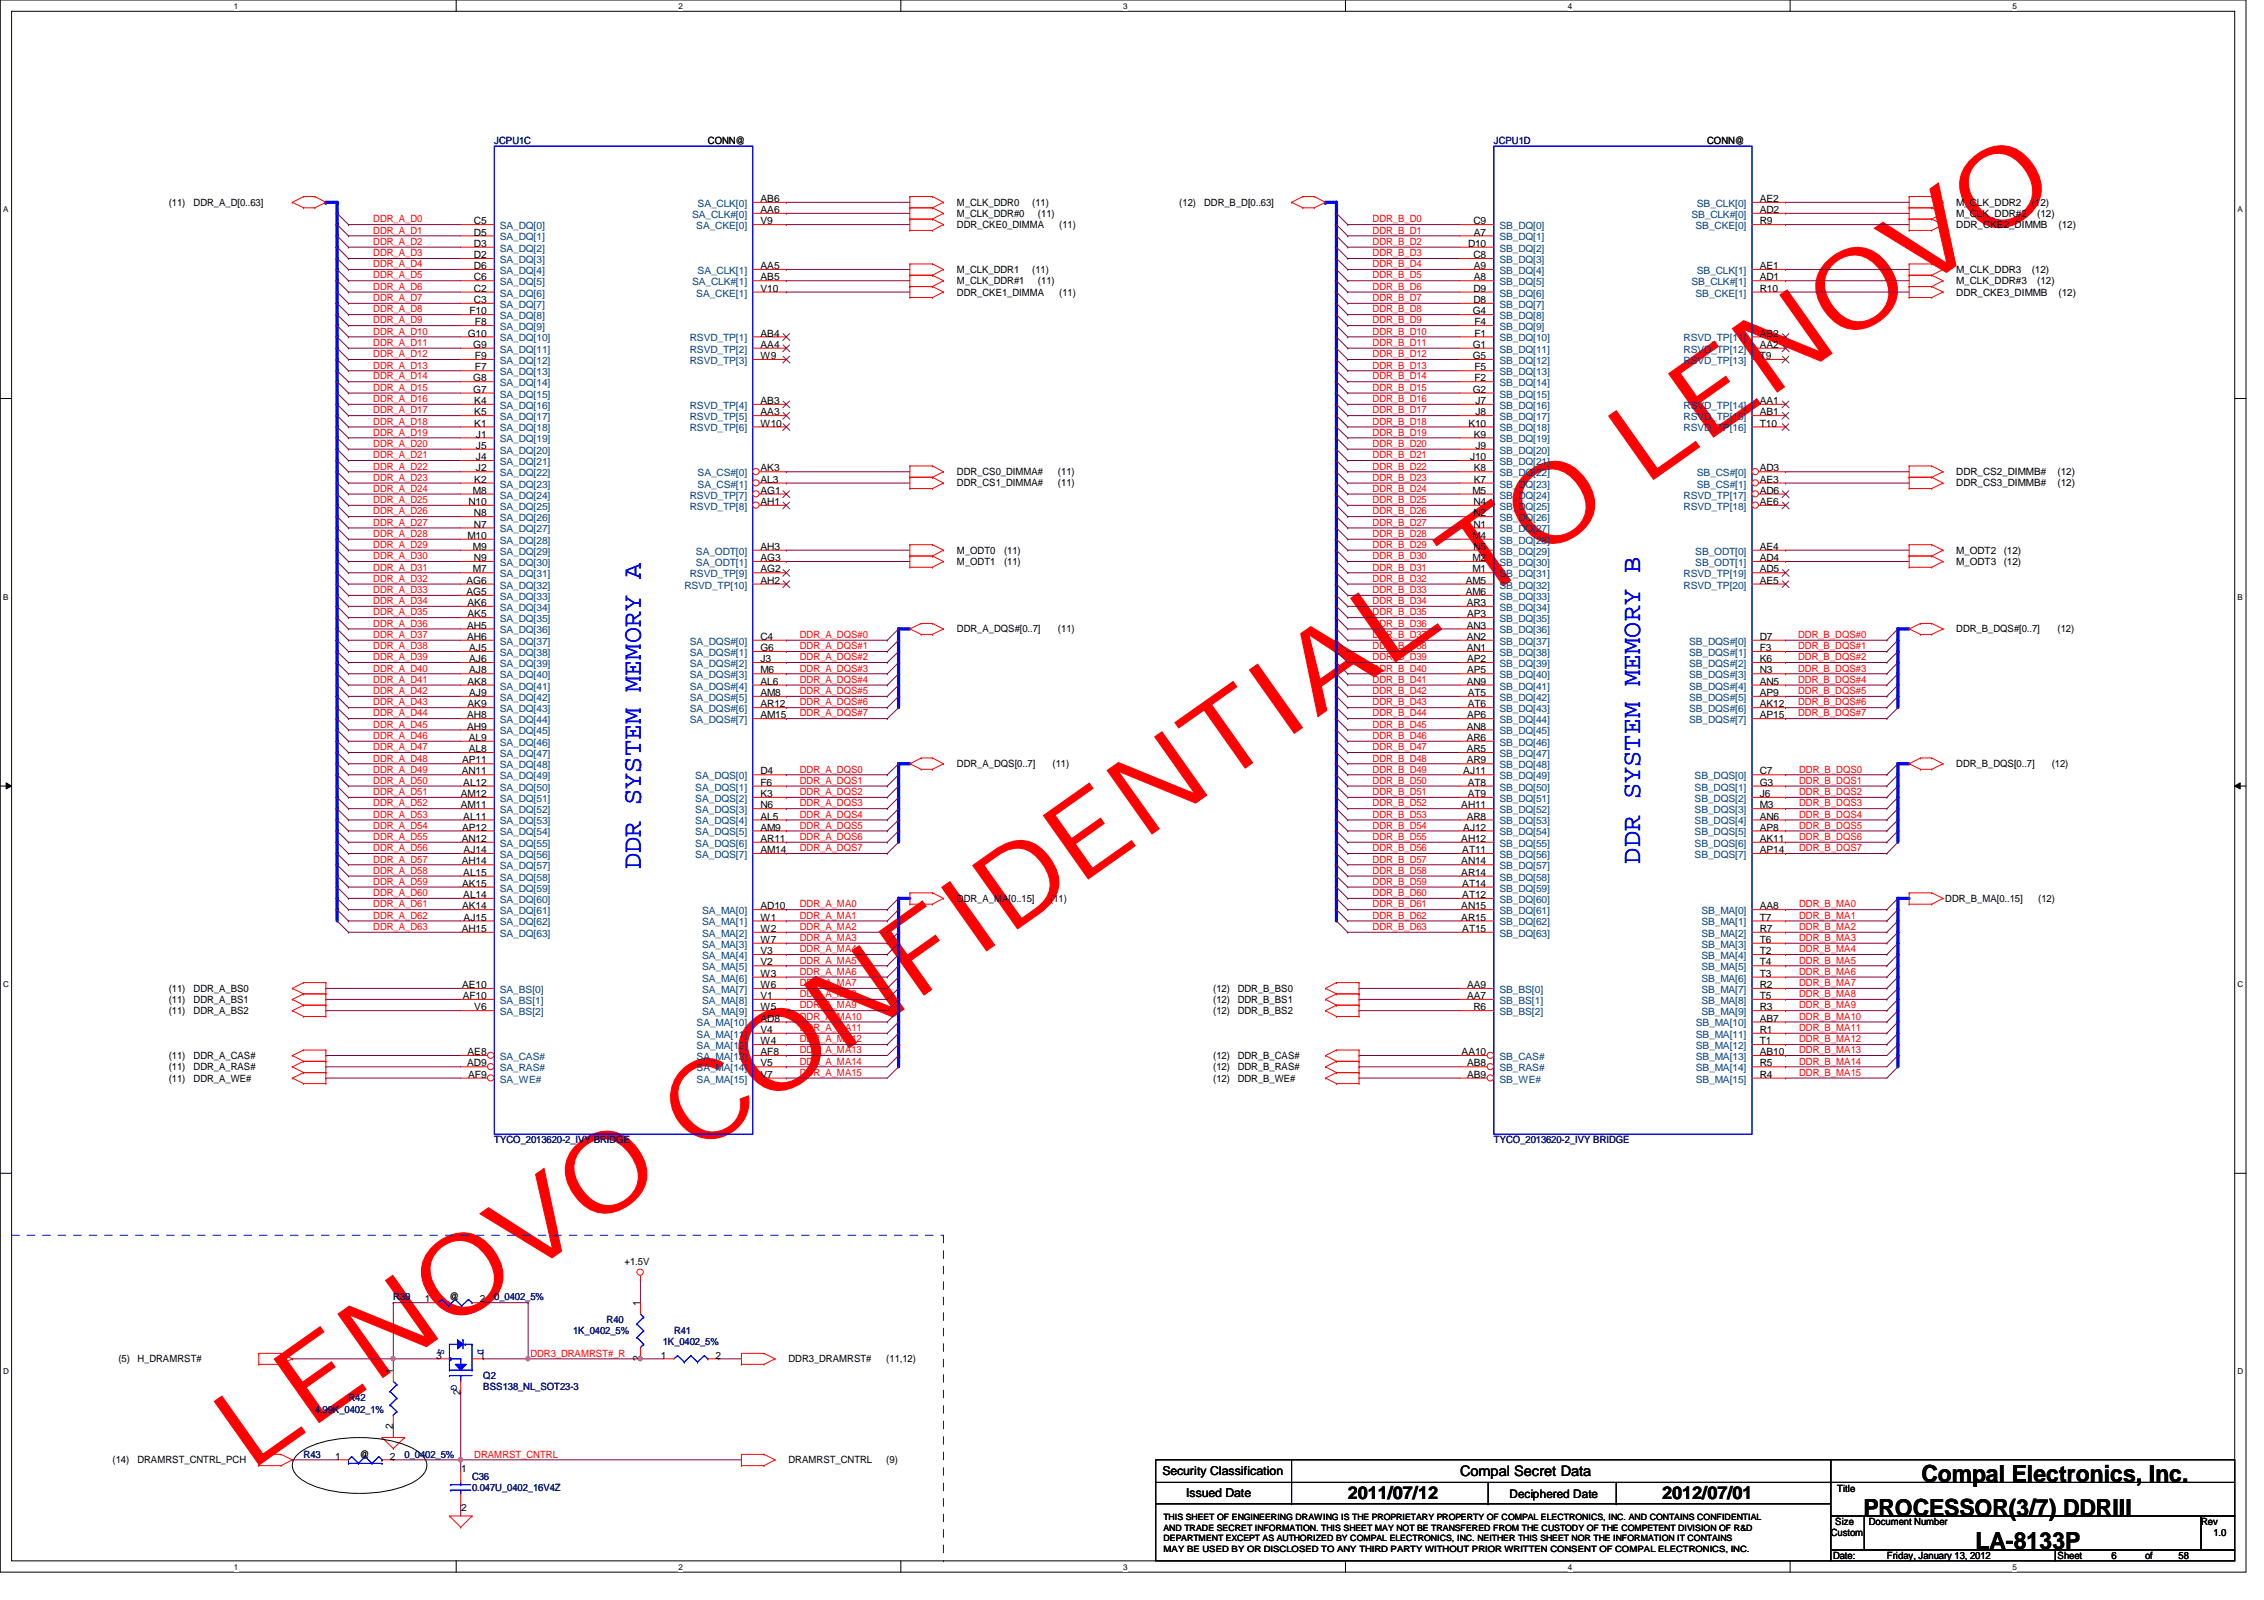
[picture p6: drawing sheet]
<svg xmlns="http://www.w3.org/2000/svg" width="297mm" height="210mm" viewBox="0 0 297 210" stroke-linecap="round" stroke-linejoin="round" font-family="sans-serif">
<defs><g id="words">
<text font-size="14.4" fill="#f00" x="32.7" y="193.1" transform="rotate(-35 32.7 193.1)">LENOVO CONFIDENTIAL TO LENOVO</text>
<g font-size="3.5" fill="#00f">
<text x="215.2" y="113.3" transform="rotate(-90 215.2 113.3)">DDR SYSTEM MEMORY B</text>
<text x="84.1" y="114" transform="rotate(-90 84.1 114)">DDR SYSTEM MEMORY A</text>
</g>
<g font-size="3.1">
<text x="252.1" y="194.4">Compal Electronics, Inc.</text>
<text x="244.5" y="198.8">PROCESSOR(3/7) DDRIII</text>
<text x="259.2" y="203.2">LA-8133P</text>
</g>
<g font-size="2.3">
<text x="176.8" y="196.6">2011/07/12</text>
<text x="218.1" y="196.6">2012/07/01</text>
</g>
<text font-size="1.9" x="191.6" y="193.7">Compal Secret Data</text>
<g font-size="1.6">
<text x="152.5" y="193.5">Security Classification</text>
<text x="155.6" y="196.3">Issued Date</text>
<text x="198" y="196.5">Deciphered Date</text>
</g>
<g font-size="1.3" fill="#000080">
<text x="64.9" y="18.9">JCPU1C</text>
<text x="196" y="18.9">JCPU1D</text>
<text x="64.9" y="150">TYCO_2013620-2_IVY BRIDGE</text>
<text x="196" y="150">TYCO_2013620-2_IVY BRIDGE</text>
<text x="51.6" y="170.6">R39</text>
<text x="64.9" y="170.6">0_0402_5%</text>
<text x="79.6" y="173.6">R40</text>
<text x="75.2" y="175">1K_0402_5%</text>
<text x="86.9" y="176.5">1K_0402_5%</text>
<text x="88.4" y="175">R41</text>
<text x="41.3" y="185.3">4.99K_0402_1%</text>
<text x="45.7" y="183.9">R42</text>
<text x="63.4" y="180.9">Q2</text>
<text x="63.4" y="182.4">BSS138_NL_SOT23-3</text>
<text x="39.8" y="191.2">R43</text>
<text x="53.1" y="191.2">0_0402_5%</text>
<text x="61.9" y="194.2">C36</text>
<text x="61.9" y="195.7">0.047U_0402_16V4Z</text>
</g>
<g font-size="1.3">
<text x="92.9" y="18.9">CONN@</text>
<text x="224" y="18.9">CONN@</text>
<text x="22.1" y="27">(11)</text>
<text x="25.4" y="27">DDR_A_D[0..63]</text>
<text x="62.2" y="29.4">C5</text>
<text x="99.8" y="26.5">AB6</text>
<text x="99.8" y="27.9">AA6</text>
<text x="99.8" y="29.4">V9</text>
<text x="125.6" y="27">M_CLK_DDR0</text>
<text x="125.6" y="28.4">M_CLK_DDR#0</text>
<text x="125.6" y="29.9">DDR_CKE0_DIMMA</text>
<text x="135.4" y="27">(11)</text>
<text x="136.2" y="28.4">(11)</text>
<text x="139" y="29.9">(11)</text>
<text x="154.7" y="27">(12)</text>
<text x="158" y="27">DDR_B_D[0..63]</text>
<text x="193.3" y="29.4">C9</text>
<text x="230.9" y="26.5">AE2</text>
<text x="230.9" y="27.9">AD2</text>
<text x="230.9" y="29.4">R9</text>
<text x="256.7" y="27">M_CLK_DDR2</text>
<text x="256.7" y="28.4">M_CLK_DDR#2</text>
<text x="256.7" y="29.9">DDR_CKE2_DIMMB</text>
<text x="266.6" y="27">(12)</text>
<text x="267.3" y="28.4">(12)</text>
<text x="270.1" y="29.9">(12)</text>
<text x="62.2" y="30.9">D5</text>
<text x="62.2" y="32.4">D3</text>
<text x="62.2" y="33.9">D2</text>
<text x="62.2" y="35.3">D6</text>
<text x="99.8" y="35.3">AA5</text>
<text x="125.6" y="35.8">M_CLK_DDR1</text>
<text x="135.4" y="35.8">(11)</text>
<text x="192.6" y="32.4">D10</text>
<text x="193.3" y="33.9">C8</text>
<text x="193.4" y="30.9">A7</text>
<text x="193.4" y="35.3">A9</text>
<text x="230.9" y="35.3">AE1</text>
<text x="256.7" y="35.8">M_CLK_DDR3</text>
<text x="266.6" y="35.8">(12)</text>
<text x="61.6" y="41.2">F10</text>
<text x="62.2" y="36.8">C6</text>
<text x="62.2" y="38.3">C2</text>
<text x="62.2" y="39.8">C3</text>
<text x="99.8" y="36.8">AB5</text>
<text x="99.8" y="38.3">V10</text>
<text x="125.6" y="38.8">DDR_CKE1_DIMMA</text>
<text x="125.6" y="37.3">M_CLK_DDR#1</text>
<text x="136.2" y="37.3">(11)</text>
<text x="139" y="38.8">(11)</text>
<text x="193.2" y="41.2">G4</text>
<text x="193.3" y="38.3">D9</text>
<text x="193.3" y="39.8">D8</text>
<text x="193.4" y="36.8">A8</text>
<text x="230.9" y="36.8">AD1</text>
<text x="230.9" y="38.3">R10</text>
<text x="256.7" y="37.3">M_CLK_DDR#3</text>
<text x="256.7" y="38.8">DDR_CKE3_DIMMB</text>
<text x="267.3" y="37.3">(12)</text>
<text x="270.1" y="38.8">(12)</text>
<text x="61.4" y="44.2">G10</text>
<text x="62.1" y="45.6">G9</text>
<text x="62.3" y="42.7">F8</text>
<text x="62.3" y="47.1">F9</text>
<text x="99.8" y="44.2">AB4</text>
<text x="99.8" y="45.6">AA4</text>
<text x="99.8" y="47.1">W9</text>
<text x="193.2" y="45.6">G1</text>
<text x="193.2" y="47.1">G5</text>
<text x="193.5" y="42.7">F4</text>
<text x="193.5" y="44.2">F1</text>
<text x="230.9" y="44.2">AB2</text>
<text x="230.9" y="45.6">AA2</text>
<text x="230.9" y="47.1">T9</text>
<text x="62.1" y="50">G8</text>
<text x="62.1" y="51.5">G7</text>
<text x="62.2" y="53">K4</text>
<text x="62.3" y="48.6">F7</text>
<text x="99.8" y="53">AB3</text>
<text x="193.2" y="51.5">G2</text>
<text x="193.5" y="48.6">F5</text>
<text x="193.5" y="50">F2</text>
<text x="193.6" y="53">J7</text>
<text x="230.9" y="53">AA1</text>
<text x="62.2" y="54.5">K5</text>
<text x="62.2" y="56">K1</text>
<text x="62.4" y="57.4">J1</text>
<text x="62.4" y="58.9">J5</text>
<text x="99.8" y="54.5">AA3</text>
<text x="99.8" y="56">W10</text>
<text x="192.7" y="56">K10</text>
<text x="193.4" y="57.4">K9</text>
<text x="193.6" y="54.5">J8</text>
<text x="193.6" y="58.9">J9</text>
<text x="230.9" y="54.5">AB1</text>
<text x="230.9" y="56">T10</text>
<text x="62.1" y="64.8">M8</text>
<text x="62.2" y="63.3">K2</text>
<text x="62.4" y="60.4">J4</text>
<text x="62.4" y="61.8">J2</text>
<text x="99.8" y="61.8">AK3</text>
<text x="99.8" y="63.3">AL3</text>
<text x="99.8" y="64.8">AG1</text>
<text x="125.6" y="63.8">DDR_CS1_DIMMA#</text>
<text x="125.6" y="62.3">DDR_CS0_DIMMA#</text>
<text x="138.8" y="63.8">(11)</text>
<text x="138.8" y="62.3">(11)</text>
<text x="192.9" y="60.4">J10</text>
<text x="193.2" y="64.8">M5</text>
<text x="193.4" y="61.8">K8</text>
<text x="193.4" y="63.3">K7</text>
<text x="230.9" y="61.8">AD3</text>
<text x="230.9" y="63.3">AE3</text>
<text x="230.9" y="64.8">AD6</text>
<text x="256.7" y="62.3">DDR_CS2_DIMMB#</text>
<text x="256.7" y="63.8">DDR_CS3_DIMMB#</text>
<text x="270" y="62.3">(12)</text>
<text x="270" y="63.8">(12)</text>
<text x="61.3" y="70.7">M10</text>
<text x="61.5" y="66.3">N10</text>
<text x="62.2" y="67.7">N8</text>
<text x="62.2" y="69.2">N7</text>
<text x="99.8" y="66.3">AH1</text>
<text x="193.2" y="70.7">M4</text>
<text x="193.3" y="66.3">N4</text>
<text x="193.3" y="67.7">N2</text>
<text x="193.3" y="69.2">N1</text>
<text x="230.9" y="66.3">AE6</text>
<text x="61.2" y="76.6">AG6</text>
<text x="62.1" y="72.1">M9</text>
<text x="62.1" y="75.1">M7</text>
<text x="62.2" y="73.6">N9</text>
<text x="99.8" y="72.1">AH3</text>
<text x="99.8" y="73.6">AG3</text>
<text x="99.8" y="75.1">AG2</text>
<text x="99.8" y="76.6">AH2</text>
<text x="125.6" y="74.1">M_ODT1</text>
<text x="125.6" y="72.6">M_ODT0</text>
<text x="131.7" y="74.1">(11)</text>
<text x="131.7" y="72.6">(11)</text>
<text x="192.3" y="76.6">AM5</text>
<text x="193.2" y="73.6">M2</text>
<text x="193.2" y="75.1">M1</text>
<text x="193.3" y="72.1">N5</text>
<text x="230.9" y="72.1">AE4</text>
<text x="230.9" y="73.6">AD4</text>
<text x="230.9" y="75.1">AD5</text>
<text x="230.9" y="76.6">AE5</text>
<text x="256.7" y="74.1">M_ODT3</text>
<text x="256.7" y="72.6">M_ODT2</text>
<text x="262.9" y="74.1">(12)</text>
<text x="262.9" y="72.6">(12)</text>
<text x="61.2" y="78.1">AG5</text>
<text x="61.3" y="82.5">AH5</text>
<text x="61.3" y="83.9">AH6</text>
<text x="61.3" y="79.5">AK6</text>
<text x="61.3" y="81">AK5</text>
<text x="99.8" y="83.9">C4</text>
<text x="125.6" y="83">DDR_A_DQS#[0..7]</text>
<text x="138.8" y="83">(11)</text>
<text x="192.3" y="78.1">AM6</text>
<text x="192.4" y="79.5">AR3</text>
<text x="192.4" y="82.5">AN3</text>
<text x="192.4" y="83.9">AN2</text>
<text x="192.5" y="81">AP3</text>
<text x="230.9" y="83.9">D7</text>
<text x="256.7" y="83">DDR_B_DQS#[0..7]</text>
<text x="270" y="83">(12)</text>
<text x="61.3" y="89.8">AK8</text>
<text x="61.5" y="85.4">AJ5</text>
<text x="61.5" y="86.9">AJ6</text>
<text x="61.5" y="88.3">AJ8</text>
<text x="99.8" y="85.4">G6</text>
<text x="99.8" y="86.9">J3</text>
<text x="99.8" y="88.3">M6</text>
<text x="99.8" y="89.8">AL6</text>
<text x="192.4" y="85.4">AN1</text>
<text x="192.4" y="89.8">AN9</text>
<text x="192.5" y="86.9">AP2</text>
<text x="192.5" y="88.3">AP5</text>
<text x="230.9" y="89.8">AN5</text>
<text x="230.9" y="85.4">F3</text>
<text x="230.9" y="86.9">K6</text>
<text x="230.9" y="88.3">N3</text>
<text x="61.3" y="94.2">AH8</text>
<text x="61.3" y="95.7">AH9</text>
<text x="61.3" y="92.8">AK9</text>
<text x="61.5" y="91.3">AJ9</text>
<text x="99.8" y="91.3">AM8</text>
<text x="99.8" y="92.8">AR12</text>
<text x="99.8" y="94.2">AM15</text>
<text x="192.4" y="95.7">AN8</text>
<text x="192.5" y="94.2">AP6</text>
<text x="192.6" y="91.3">AT5</text>
<text x="192.6" y="92.8">AT6</text>
<text x="230.9" y="91.3">AP9</text>
<text x="230.9" y="92.8">AK12</text>
<text x="230.9" y="94.2">AP15</text>
<text x="60.6" y="101.6">AN11</text>
<text x="60.6" y="100.2">AP11</text>
<text x="61.5" y="97.2">AL9</text>
<text x="61.5" y="98.7">AL8</text>
<text x="99.8" y="101.6">D4</text>
<text x="125.6" y="100.6">DDR_A_DQS[0..7]</text>
<text x="138.1" y="100.6">(11)</text>
<text x="192" y="101.6">AJ11</text>
<text x="192.4" y="97.2">AR6</text>
<text x="192.4" y="98.7">AR5</text>
<text x="192.4" y="100.2">AR9</text>
<text x="230.9" y="101.6">C7</text>
<text x="256.7" y="100.6">DDR_B_DQS[0..7]</text>
<text x="269.2" y="100.6">(12)</text>
<text x="60.4" y="104.6">AM12</text>
<text x="60.4" y="106">AM11</text>
<text x="60.8" y="103.1">AL12</text>
<text x="60.8" y="107.5">AL11</text>
<text x="99.8" y="103.1">F6</text>
<text x="99.8" y="104.6">K3</text>
<text x="99.8" y="106">N6</text>
<text x="99.8" y="107.5">AL5</text>
<text x="191.7" y="106">AH11</text>
<text x="192.4" y="107.5">AR8</text>
<text x="192.6" y="103.1">AT8</text>
<text x="192.6" y="104.6">AT9</text>
<text x="230.9" y="107.5">AN6</text>
<text x="230.9" y="103.1">G3</text>
<text x="230.9" y="104.6">J6</text>
<text x="230.9" y="106">M3</text>
<text x="60.6" y="110.4">AN12</text>
<text x="60.6" y="113.4">AH14</text>
<text x="60.6" y="109">AP12</text>
<text x="60.8" y="111.9">AJ14</text>
<text x="99.8" y="109">AM9</text>
<text x="99.8" y="110.4">AR11</text>
<text x="99.8" y="111.9">AM14</text>
<text x="191.7" y="110.4">AH12</text>
<text x="191.7" y="113.4">AN14</text>
<text x="191.9" y="111.9">AT11</text>
<text x="192" y="109">AJ12</text>
<text x="230.9" y="109">AP8</text>
<text x="230.9" y="110.4">AK11</text>
<text x="230.9" y="111.9">AP14</text>
<text x="60.6" y="116.3">AK15</text>
<text x="60.6" y="119.3">AK14</text>
<text x="60.8" y="114.9">AL15</text>
<text x="60.8" y="117.8">AL14</text>
<text x="99.8" y="119.3">AD10</text>
<text x="125.6" y="118.3">DDR_A_MA[0..15]</text>
<text x="137.8" y="118.3">(11)</text>
<text x="191.7" y="114.9">AR14</text>
<text x="191.7" y="119.3">AN15</text>
<text x="191.9" y="116.3">AT14</text>
<text x="191.9" y="117.8">AT12</text>
<text x="230.9" y="119.3">AA8</text>
<text x="255.2" y="118.3">DDR_B_MA[0..15]</text>
<text x="267.4" y="118.3">(12)</text>
<text x="60.6" y="122.3">AH15</text>
<text x="60.8" y="120.8">AJ15</text>
<text x="99.8" y="120.8">W1</text>
<text x="99.8" y="122.3">W2</text>
<text x="99.8" y="123.7">W7</text>
<text x="99.8" y="125.2">V3</text>
<text x="191.7" y="120.8">AR15</text>
<text x="191.9" y="122.3">AT15</text>
<text x="230.9" y="120.8">T7</text>
<text x="230.9" y="122.3">R7</text>
<text x="230.9" y="123.7">T6</text>
<text x="230.9" y="125.2">T2</text>
<text x="22.1" y="130.1">(11)</text>
<text x="22.1" y="131.6">(11)</text>
<text x="25.4" y="130.1">DDR_A_BS0</text>
<text x="25.4" y="131.6">DDR_A_BS1</text>
<text x="60.6" y="129.6">AE10</text>
<text x="60.7" y="131.1">AF10</text>
<text x="99.8" y="126.7">V2</text>
<text x="99.8" y="128.1">W3</text>
<text x="99.8" y="129.6">W6</text>
<text x="99.8" y="131.1">V1</text>
<text x="159.2" y="130.1">(12)</text>
<text x="159.2" y="131.6">(12)</text>
<text x="162.4" y="130.1">DDR_B_BS0</text>
<text x="162.4" y="131.6">DDR_B_BS1</text>
<text x="192.5" y="129.6">AA9</text>
<text x="192.5" y="131.1">AA7</text>
<text x="230.9" y="126.7">T4</text>
<text x="230.9" y="128.1">T3</text>
<text x="230.9" y="129.6">R2</text>
<text x="230.9" y="131.1">T5</text>
<text x="22.1" y="133.1">(11)</text>
<text x="25.4" y="133.1">DDR_A_BS2</text>
<text x="62.2" y="132.5">V6</text>
<text x="99.8" y="132.5">W5</text>
<text x="99.8" y="134">AD8</text>
<text x="99.8" y="135.5">V4</text>
<text x="99.8" y="137">W4</text>
<text x="159.2" y="133.1">(12)</text>
<text x="162.4" y="133.1">DDR_B_BS2</text>
<text x="193.3" y="132.5">R6</text>
<text x="230.9" y="132.5">R3</text>
<text x="230.9" y="134">AB7</text>
<text x="230.9" y="135.5">R1</text>
<text x="230.9" y="137">T1</text>
<text x="22.1" y="138.9">(11)</text>
<text x="22.1" y="140.4">(11)</text>
<text x="22.1" y="141.9">(11)</text>
<text x="25.4" y="138.9">DDR_A_CAS#</text>
<text x="25.4" y="140.4">DDR_A_RAS#</text>
<text x="25.4" y="141.9">DDR_A_WE#</text>
<text x="61.3" y="139.9">AD9</text>
<text x="61.3" y="138.4">AE8</text>
<text x="61.4" y="141.4">AF9</text>
<text x="99.8" y="138.4">AF8</text>
<text x="99.8" y="139.9">V5</text>
<text x="99.8" y="141.4">V7</text>
<text x="159.2" y="141.9">(12)</text>
<text x="159.2" y="140.4">(12)</text>
<text x="159.2" y="138.9">(12)</text>
<text x="162.4" y="141.9">DDR_B_WE#</text>
<text x="162.4" y="140.4">DDR_B_RAS#</text>
<text x="162.4" y="138.9">DDR_B_CAS#</text>
<text x="191.8" y="138.4">AA10</text>
<text x="192.5" y="139.9">AB8</text>
<text x="192.5" y="141.4">AB9</text>
<text x="230.9" y="138.4">AB10</text>
<text x="230.9" y="139.9">R5</text>
<text x="230.9" y="141.4">R4</text>
<text x="82" y="165.9">+1.5V</text>
<text x="55.7" y="170.9">1</text>
<text x="59" y="170.6">@</text>
<text x="62.9" y="170.9">2</text>
<text x="84" y="171.4" transform="rotate(-90 84 171.4)">1</text>
<text x="15.5" y="178.7">(5)</text>
<text x="18" y="178.7">H_DRAMRST#</text>
<text x="57.2" y="178.2">3</text>
<text x="62.9" y="178.2">1</text>
<text x="84" y="178.6" transform="rotate(-90 84 178.6)">2</text>
<text x="86.7" y="178.2">1</text>
<text x="93.9" y="178.2">2</text>
<text x="103.5" y="178.7">DDR3_DRAMRST#</text>
<text x="116.3" y="178.7">(11,12)</text>
<text x="51.6" y="180.2" transform="rotate(-90 51.6 180.2)">1</text>
<text x="60.4" y="183" transform="rotate(-90 60.4 183)">2</text>
<text x="14.8" y="192">(14)</text>
<text x="18" y="192">DRAMRST_CNTRL_PCH</text>
<text x="44" y="191.5">1</text>
<text x="47.2" y="191.2">@</text>
<text x="51.1" y="191.5">2</text>
<text x="51.6" y="187.4" transform="rotate(-90 51.6 187.4)">2</text>
<text x="103.5" y="192">DRAMRST_CNTRL</text>
<text x="116.3" y="192">(9)</text>
<text x="60.5" y="193.2">1</text>
<text x="241" y="195.8">Title</text>
<text x="60.5" y="198.2">2</text>
<text x="240.2" y="201.5">Custom</text>
<text x="240.8" y="200.1">Size</text>
<text x="245.2" y="200.1">Document Number</text>
<text x="288.8" y="200.1">Rev</text>
<text x="290.4" y="201.5">1.0</text>
<text x="240.5" y="204.5">Date:</text>
<text x="247.6" y="204.5">Friday, January 13, 2012</text>
<text x="270" y="204.5">Sheet</text>
<text x="277" y="204.5">6</text>
<text x="281.4" y="204.5">of</text>
<text x="285.8" y="204.5">58</text>
</g>
<g font-size="1.3" fill="#f00">
<text x="49" y="29.2">DDR_A_D0</text>
<text x="180.1" y="29.2">DDR_B_D0</text>
<text x="49" y="33.6">DDR_A_D3</text>
<text x="49" y="35.1">DDR_A_D4</text>
<text x="49" y="32.1">DDR_A_D2</text>
<text x="49" y="30.6">DDR_A_D1</text>
<text x="180.1" y="35.1">DDR_B_D4</text>
<text x="180.1" y="33.6">DDR_B_D3</text>
<text x="180.1" y="32.1">DDR_B_D2</text>
<text x="180.1" y="30.6">DDR_B_D1</text>
<text x="49" y="41">DDR_A_D8</text>
<text x="49" y="39.5">DDR_A_D7</text>
<text x="49" y="36.5">DDR_A_D5</text>
<text x="49" y="38">DDR_A_D6</text>
<text x="180.1" y="39.5">DDR_B_D7</text>
<text x="180.1" y="41">DDR_B_D8</text>
<text x="180.1" y="38">DDR_B_D6</text>
<text x="180.1" y="36.5">DDR_B_D5</text>
<text x="49" y="42.4">DDR_A_D9</text>
<text x="49" y="46.9">DDR_A_D12</text>
<text x="49" y="43.9">DDR_A_D10</text>
<text x="49" y="45.4">DDR_A_D11</text>
<text x="180.1" y="43.9">DDR_B_D10</text>
<text x="180.1" y="45.4">DDR_B_D11</text>
<text x="180.1" y="42.4">DDR_B_D9</text>
<text x="180.1" y="46.9">DDR_B_D12</text>
<text x="49" y="49.8">DDR_A_D14</text>
<text x="49" y="51.3">DDR_A_D15</text>
<text x="49" y="48.3">DDR_A_D13</text>
<text x="49" y="52.7">DDR_A_D16</text>
<text x="180.1" y="49.8">DDR_B_D14</text>
<text x="180.1" y="48.3">DDR_B_D13</text>
<text x="180.1" y="51.3">DDR_B_D15</text>
<text x="180.1" y="52.7">DDR_B_D16</text>
<text x="49" y="57.1">DDR_A_D19</text>
<text x="49" y="58.6">DDR_A_D20</text>
<text x="49" y="54.2">DDR_A_D17</text>
<text x="49" y="55.7">DDR_A_D18</text>
<text x="180.1" y="57.1">DDR_B_D19</text>
<text x="180.1" y="55.7">DDR_B_D18</text>
<text x="180.1" y="54.2">DDR_B_D17</text>
<text x="180.1" y="58.6">DDR_B_D20</text>
<text x="49" y="66">DDR_A_D25</text>
<text x="49" y="64.5">DDR_A_D24</text>
<text x="49" y="60.1">DDR_A_D21</text>
<text x="49" y="61.6">DDR_A_D22</text>
<text x="49" y="63.1">DDR_A_D23</text>
<text x="180.1" y="64.5">DDR_B_D24</text>
<text x="180.1" y="60.1">DDR_B_D21</text>
<text x="180.1" y="63.1">DDR_B_D23</text>
<text x="180.1" y="66">DDR_B_D25</text>
<text x="180.1" y="61.6">DDR_B_D22</text>
<text x="49" y="67.5">DDR_A_D26</text>
<text x="49" y="69">DDR_A_D27</text>
<text x="49" y="71.9">DDR_A_D29</text>
<text x="49" y="70.4">DDR_A_D28</text>
<text x="180.1" y="71.9">DDR_B_D29</text>
<text x="180.1" y="67.5">DDR_B_D26</text>
<text x="180.1" y="69">DDR_B_D27</text>
<text x="180.1" y="70.4">DDR_B_D28</text>
<text x="49" y="76.3">DDR_A_D32</text>
<text x="49" y="77.8">DDR_A_D33</text>
<text x="49" y="74.8">DDR_A_D31</text>
<text x="49" y="73.4">DDR_A_D30</text>
<text x="180.1" y="77.8">DDR_B_D33</text>
<text x="180.1" y="73.4">DDR_B_D30</text>
<text x="180.1" y="74.8">DDR_B_D31</text>
<text x="180.1" y="76.3">DDR_B_D32</text>
<text x="49" y="79.2">DDR_A_D34</text>
<text x="49" y="80.7">DDR_A_D35</text>
<text x="49" y="82.2">DDR_A_D36</text>
<text x="49" y="83.7">DDR_A_D37</text>
<text x="104.9" y="83.7">DDR_A_DQS#0</text>
<text x="180.1" y="79.2">DDR_B_D34</text>
<text x="180.1" y="80.7">DDR_B_D35</text>
<text x="180.1" y="83.7">DDR_B_D37</text>
<text x="180.1" y="82.2">DDR_B_D36</text>
<text x="235.9" y="83.7">DDR_B_DQS#0</text>
<text x="49" y="86.6">DDR_A_D39</text>
<text x="49" y="89.6">DDR_A_D41</text>
<text x="49" y="88.1">DDR_A_D40</text>
<text x="49" y="85.2">DDR_A_D38</text>
<text x="104.9" y="88.1">DDR_A_DQS#3</text>
<text x="104.9" y="86.6">DDR_A_DQS#2</text>
<text x="104.9" y="89.6">DDR_A_DQS#4</text>
<text x="104.9" y="85.2">DDR_A_DQS#1</text>
<text x="180.1" y="88.1">DDR_B_D40</text>
<text x="180.1" y="86.6">DDR_B_D39</text>
<text x="180.1" y="89.6">DDR_B_D41</text>
<text x="180.1" y="85.2">DDR_B_D38</text>
<text x="235.9" y="85.2">DDR_B_DQS#1</text>
<text x="235.9" y="89.6">DDR_B_DQS#4</text>
<text x="235.9" y="88.1">DDR_B_DQS#3</text>
<text x="235.9" y="86.6">DDR_B_DQS#2</text>
<text x="49" y="91.1">DDR_A_D42</text>
<text x="49" y="92.5">DDR_A_D43</text>
<text x="49" y="94">DDR_A_D44</text>
<text x="49" y="95.5">DDR_A_D45</text>
<text x="104.9" y="94">DDR_A_DQS#7</text>
<text x="104.9" y="91.1">DDR_A_DQS#5</text>
<text x="104.9" y="92.5">DDR_A_DQS#6</text>
<text x="180.1" y="91.1">DDR_B_D42</text>
<text x="180.1" y="92.5">DDR_B_D43</text>
<text x="180.1" y="94">DDR_B_D44</text>
<text x="180.1" y="95.5">DDR_B_D45</text>
<text x="235.9" y="94">DDR_B_DQS#7</text>
<text x="235.9" y="91.1">DDR_B_DQS#5</text>
<text x="235.9" y="92.5">DDR_B_DQS#6</text>
<text x="49" y="98.4">DDR_A_D47</text>
<text x="49" y="96.9">DDR_A_D46</text>
<text x="49" y="99.9">DDR_A_D48</text>
<text x="49" y="101.3">DDR_A_D49</text>
<text x="104.9" y="101.3">DDR_A_DQS0</text>
<text x="180.1" y="96.9">DDR_B_D46</text>
<text x="180.1" y="101.3">DDR_B_D49</text>
<text x="180.1" y="99.9">DDR_B_D48</text>
<text x="180.1" y="98.4">DDR_B_D47</text>
<text x="236" y="101.3">DDR_B_DQS0</text>
<text x="49" y="104.3">DDR_A_D51</text>
<text x="49" y="102.8">DDR_A_D50</text>
<text x="49" y="105.8">DDR_A_D52</text>
<text x="49" y="107.3">DDR_A_D53</text>
<text x="104.9" y="102.8">DDR_A_DQS1</text>
<text x="104.9" y="104.3">DDR_A_DQS2</text>
<text x="104.9" y="105.8">DDR_A_DQS3</text>
<text x="104.9" y="107.3">DDR_A_DQS4</text>
<text x="180.1" y="107.3">DDR_B_D53</text>
<text x="180.1" y="102.8">DDR_B_D50</text>
<text x="180.1" y="105.8">DDR_B_D52</text>
<text x="180.1" y="104.3">DDR_B_D51</text>
<text x="236" y="107.3">DDR_B_DQS4</text>
<text x="236" y="102.8">DDR_B_DQS1</text>
<text x="236" y="104.3">DDR_B_DQS2</text>
<text x="236" y="105.8">DDR_B_DQS3</text>
<text x="49" y="113.2">DDR_A_D57</text>
<text x="49" y="111.7">DDR_A_D56</text>
<text x="49" y="110.2">DDR_A_D55</text>
<text x="49" y="108.7">DDR_A_D54</text>
<text x="104.9" y="108.7">DDR_A_DQS5</text>
<text x="104.9" y="110.2">DDR_A_DQS6</text>
<text x="104.9" y="111.7">DDR_A_DQS7</text>
<text x="180.1" y="110.2">DDR_B_D55</text>
<text x="180.1" y="113.2">DDR_B_D57</text>
<text x="180.1" y="111.7">DDR_B_D56</text>
<text x="180.1" y="108.7">DDR_B_D54</text>
<text x="236" y="111.7">DDR_B_DQS7</text>
<text x="236" y="108.7">DDR_B_DQS5</text>
<text x="236" y="110.2">DDR_B_DQS6</text>
<text x="49" y="116.1">DDR_A_D59</text>
<text x="49" y="114.6">DDR_A_D58</text>
<text x="49" y="119">DDR_A_D61</text>
<text x="49" y="117.6">DDR_A_D60</text>
<text x="104.9" y="119">DDR_A_MA0</text>
<text x="180.1" y="116.1">DDR_B_D59</text>
<text x="180.1" y="117.6">DDR_B_D60</text>
<text x="180.1" y="114.6">DDR_B_D58</text>
<text x="180.1" y="119">DDR_B_D61</text>
<text x="236" y="119">DDR_B_MA0</text>
<text x="49" y="122">DDR_A_D63</text>
<text x="49" y="120.5">DDR_A_D62</text>
<text x="104.9" y="124.9">DDR_A_MA4</text>
<text x="104.9" y="120.5">DDR_A_MA1</text>
<text x="104.9" y="122">DDR_A_MA2</text>
<text x="104.9" y="123.4">DDR_A_MA3</text>
<text x="180.1" y="122">DDR_B_D63</text>
<text x="180.1" y="120.5">DDR_B_D62</text>
<text x="236" y="122">DDR_B_MA2</text>
<text x="236" y="124.9">DDR_B_MA4</text>
<text x="236" y="123.4">DDR_B_MA3</text>
<text x="236" y="120.5">DDR_B_MA1</text>
<text x="104.9" y="126.4">DDR_A_MA5</text>
<text x="104.9" y="129.4">DDR_A_MA7</text>
<text x="104.9" y="127.9">DDR_A_MA6</text>
<text x="104.9" y="130.8">DDR_A_MA8</text>
<text x="236" y="129.4">DDR_B_MA7</text>
<text x="236" y="126.4">DDR_B_MA5</text>
<text x="236" y="127.9">DDR_B_MA6</text>
<text x="236" y="130.8">DDR_B_MA8</text>
<text x="104.9" y="132.3">DDR_A_MA9</text>
<text x="104.9" y="136.7">DDR_A_MA12</text>
<text x="104.9" y="135.3">DDR_A_MA11</text>
<text x="104.9" y="133.8">DDR_A_MA10</text>
<text x="236" y="132.3">DDR_B_MA9</text>
<text x="236" y="135.3">DDR_B_MA11</text>
<text x="236" y="133.8">DDR_B_MA10</text>
<text x="236" y="136.7">DDR_B_MA12</text>
<text x="104.9" y="141.1">DDR_A_MA15</text>
<text x="104.9" y="139.7">DDR_A_MA14</text>
<text x="104.9" y="138.2">DDR_A_MA13</text>
<text x="236" y="141.1">DDR_B_MA15</text>
<text x="236" y="138.2">DDR_B_MA13</text>
<text x="236" y="139.7">DDR_B_MA14</text>
<text x="69.6" y="178">DDR3_DRAMRST#_R</text>
<text x="62.2" y="191.2">DRAMRST_CNTRL</text>
</g>
<g font-size="1.3" fill="#004080">
<text x="90.8" y="28.6">SA_CLK#[0]</text>
<text x="91.5" y="27.1">SA_CLK[0]</text>
<text x="221.9" y="28.6">SB_CLK#[0]</text>
<text x="222.6" y="27.1">SB_CLK[0]</text>
<text x="65.6" y="30.1">SA_DQ[0]</text>
<text x="65.6" y="31.5">SA_DQ[1]</text>
<text x="65.6" y="33">SA_DQ[2]</text>
<text x="65.6" y="34.5">SA_DQ[3]</text>
<text x="65.6" y="35.9">SA_DQ[4]</text>
<text x="91.4" y="30.1">SA_CKE[0]</text>
<text x="91.5" y="35.9">SA_CLK[1]</text>
<text x="196.7" y="30.1">SB_DQ[0]</text>
<text x="196.7" y="31.5">SB_DQ[1]</text>
<text x="196.7" y="33">SB_DQ[2]</text>
<text x="196.7" y="34.5">SB_DQ[3]</text>
<text x="196.7" y="35.9">SB_DQ[4]</text>
<text x="222.5" y="30.1">SB_CKE[0]</text>
<text x="222.6" y="35.9">SB_CLK[1]</text>
<text x="65.6" y="37.4">SA_DQ[5]</text>
<text x="65.6" y="38.9">SA_DQ[6]</text>
<text x="65.6" y="40.4">SA_DQ[7]</text>
<text x="65.6" y="41.9">SA_DQ[8]</text>
<text x="90.8" y="37.4">SA_CLK#[1]</text>
<text x="91.4" y="38.9">SA_CKE[1]</text>
<text x="196.7" y="37.4">SB_DQ[5]</text>
<text x="196.7" y="38.9">SB_DQ[6]</text>
<text x="196.7" y="40.4">SB_DQ[7]</text>
<text x="196.7" y="41.9">SB_DQ[8]</text>
<text x="221.9" y="37.4">SB_CLK#[1]</text>
<text x="222.5" y="38.9">SB_CKE[1]</text>
<text x="65.6" y="43.3">SA_DQ[9]</text>
<text x="65.6" y="44.8">SA_DQ[10]</text>
<text x="65.6" y="46.3">SA_DQ[11]</text>
<text x="65.6" y="47.8">SA_DQ[12]</text>
<text x="90.5" y="44.8">RSVD_TP[1]</text>
<text x="90.5" y="46.3">RSVD_TP[2]</text>
<text x="90.5" y="47.8">RSVD_TP[3]</text>
<text x="196.7" y="43.3">SB_DQ[9]</text>
<text x="196.7" y="44.8">SB_DQ[10]</text>
<text x="196.7" y="46.3">SB_DQ[11]</text>
<text x="196.7" y="47.8">SB_DQ[12]</text>
<text x="220.9" y="44.8">RSVD_TP[11]</text>
<text x="220.9" y="46.3">RSVD_TP[12]</text>
<text x="220.9" y="47.8">RSVD_TP[13]</text>
<text x="65.6" y="49.2">SA_DQ[13]</text>
<text x="65.6" y="50.7">SA_DQ[14]</text>
<text x="65.6" y="52.2">SA_DQ[15]</text>
<text x="65.6" y="53.6">SA_DQ[16]</text>
<text x="90.5" y="53.6">RSVD_TP[4]</text>
<text x="196.7" y="49.2">SB_DQ[13]</text>
<text x="196.7" y="50.7">SB_DQ[14]</text>
<text x="196.7" y="52.2">SB_DQ[15]</text>
<text x="196.7" y="53.6">SB_DQ[16]</text>
<text x="220.9" y="53.6">RSVD_TP[14]</text>
<text x="65.6" y="55.1">SA_DQ[17]</text>
<text x="65.6" y="56.6">SA_DQ[18]</text>
<text x="65.6" y="58">SA_DQ[19]</text>
<text x="65.6" y="59.5">SA_DQ[20]</text>
<text x="90.5" y="55.1">RSVD_TP[5]</text>
<text x="90.5" y="56.6">RSVD_TP[6]</text>
<text x="196.7" y="55.1">SB_DQ[17]</text>
<text x="196.7" y="56.6">SB_DQ[18]</text>
<text x="196.7" y="58">SB_DQ[19]</text>
<text x="196.7" y="59.5">SB_DQ[20]</text>
<text x="220.9" y="55.1">RSVD_TP[15]</text>
<text x="220.9" y="56.6">RSVD_TP[16]</text>
<text x="65.6" y="61">SA_DQ[21]</text>
<text x="65.6" y="62.5">SA_DQ[22]</text>
<text x="65.6" y="64">SA_DQ[23]</text>
<text x="65.6" y="65.4">SA_DQ[24]</text>
<text x="90.5" y="65.4">RSVD_TP[7]</text>
<text x="91.5" y="62.5">SA_CS#[0]</text>
<text x="91.5" y="64">SA_CS#[1]</text>
<text x="196.7" y="61">SB_DQ[21]</text>
<text x="196.7" y="62.5">SB_DQ[22]</text>
<text x="196.7" y="64">SB_DQ[23]</text>
<text x="196.7" y="65.4">SB_DQ[24]</text>
<text x="220.9" y="65.4">RSVD_TP[17]</text>
<text x="222.6" y="62.5">SB_CS#[0]</text>
<text x="222.6" y="64">SB_CS#[1]</text>
<text x="65.6" y="66.9">SA_DQ[25]</text>
<text x="65.6" y="68.4">SA_DQ[26]</text>
<text x="65.6" y="69.8">SA_DQ[27]</text>
<text x="65.6" y="71.3">SA_DQ[28]</text>
<text x="90.5" y="66.9">RSVD_TP[8]</text>
<text x="196.7" y="66.9">SB_DQ[25]</text>
<text x="196.7" y="68.4">SB_DQ[26]</text>
<text x="196.7" y="69.8">SB_DQ[27]</text>
<text x="196.7" y="71.3">SB_DQ[28]</text>
<text x="220.9" y="66.9">RSVD_TP[18]</text>
<text x="65.6" y="72.8">SA_DQ[29]</text>
<text x="65.6" y="74.3">SA_DQ[30]</text>
<text x="65.6" y="75.7">SA_DQ[31]</text>
<text x="65.6" y="77.2">SA_DQ[32]</text>
<text x="89.8" y="77.2">RSVD_TP[10]</text>
<text x="90.5" y="75.7">RSVD_TP[9]</text>
<text x="91.3" y="72.8">SA_ODT[0]</text>
<text x="91.3" y="74.3">SA_ODT[1]</text>
<text x="196.7" y="72.8">SB_DQ[29]</text>
<text x="196.7" y="74.3">SB_DQ[30]</text>
<text x="196.7" y="75.7">SB_DQ[31]</text>
<text x="196.7" y="77.2">SB_DQ[32]</text>
<text x="220.9" y="75.7">RSVD_TP[19]</text>
<text x="220.9" y="77.2">RSVD_TP[20]</text>
<text x="222.4" y="72.8">SB_ODT[0]</text>
<text x="222.4" y="74.3">SB_ODT[1]</text>
<text x="65.6" y="78.7">SA_DQ[33]</text>
<text x="65.6" y="80.1">SA_DQ[34]</text>
<text x="65.6" y="81.6">SA_DQ[35]</text>
<text x="65.6" y="83.1">SA_DQ[36]</text>
<text x="196.7" y="78.7">SB_DQ[33]</text>
<text x="196.7" y="80.1">SB_DQ[34]</text>
<text x="196.7" y="81.6">SB_DQ[35]</text>
<text x="196.7" y="83.1">SB_DQ[36]</text>
<text x="65.6" y="84.6">SA_DQ[37]</text>
<text x="65.6" y="86.1">SA_DQ[38]</text>
<text x="65.6" y="87.5">SA_DQ[39]</text>
<text x="65.6" y="89">SA_DQ[40]</text>
<text x="90.5" y="84.6">SA_DQS#[0]</text>
<text x="90.5" y="86.1">SA_DQS#[1]</text>
<text x="90.5" y="87.5">SA_DQS#[2]</text>
<text x="90.5" y="89">SA_DQS#[3]</text>
<text x="196.7" y="84.6">SB_DQ[37]</text>
<text x="196.7" y="86.1">SB_DQ[38]</text>
<text x="196.7" y="87.5">SB_DQ[39]</text>
<text x="196.7" y="89">SB_DQ[40]</text>
<text x="221.6" y="84.6">SB_DQS#[0]</text>
<text x="221.6" y="86.1">SB_DQS#[1]</text>
<text x="221.6" y="87.5">SB_DQS#[2]</text>
<text x="221.6" y="89">SB_DQS#[3]</text>
<text x="65.6" y="90.5">SA_DQ[41]</text>
<text x="65.6" y="91.9">SA_DQ[42]</text>
<text x="65.6" y="93.4">SA_DQ[43]</text>
<text x="65.6" y="94.9">SA_DQ[44]</text>
<text x="90.5" y="90.5">SA_DQS#[4]</text>
<text x="90.5" y="91.9">SA_DQS#[5]</text>
<text x="90.5" y="93.4">SA_DQS#[6]</text>
<text x="90.5" y="94.9">SA_DQS#[7]</text>
<text x="196.7" y="90.5">SB_DQ[41]</text>
<text x="196.7" y="91.9">SB_DQ[42]</text>
<text x="196.7" y="93.4">SB_DQ[43]</text>
<text x="196.7" y="94.9">SB_DQ[44]</text>
<text x="221.6" y="90.5">SB_DQS#[4]</text>
<text x="221.6" y="91.9">SB_DQS#[5]</text>
<text x="221.6" y="93.4">SB_DQS#[6]</text>
<text x="221.6" y="94.9">SB_DQS#[7]</text>
<text x="65.6" y="96.4">SA_DQ[45]</text>
<text x="65.6" y="97.8">SA_DQ[46]</text>
<text x="65.6" y="99.3">SA_DQ[47]</text>
<text x="65.6" y="100.8">SA_DQ[48]</text>
<text x="196.7" y="96.4">SB_DQ[45]</text>
<text x="196.7" y="97.8">SB_DQ[46]</text>
<text x="196.7" y="99.3">SB_DQ[47]</text>
<text x="196.7" y="100.8">SB_DQ[48]</text>
<text x="65.6" y="102.2">SA_DQ[49]</text>
<text x="65.6" y="103.7">SA_DQ[50]</text>
<text x="65.6" y="105.2">SA_DQ[51]</text>
<text x="65.6" y="106.7">SA_DQ[52]</text>
<text x="91.2" y="102.2">SA_DQS[0]</text>
<text x="91.2" y="103.7">SA_DQS[1]</text>
<text x="91.2" y="105.2">SA_DQS[2]</text>
<text x="91.2" y="106.7">SA_DQS[3]</text>
<text x="196.7" y="102.2">SB_DQ[49]</text>
<text x="196.7" y="103.7">SB_DQ[50]</text>
<text x="196.7" y="105.2">SB_DQ[51]</text>
<text x="196.7" y="106.7">SB_DQ[52]</text>
<text x="222.3" y="102.2">SB_DQS[0]</text>
<text x="222.3" y="103.7">SB_DQS[1]</text>
<text x="222.3" y="105.2">SB_DQS[2]</text>
<text x="222.3" y="106.7">SB_DQS[3]</text>
<text x="65.6" y="108.2">SA_DQ[53]</text>
<text x="65.6" y="109.6">SA_DQ[54]</text>
<text x="65.6" y="111.1">SA_DQ[55]</text>
<text x="65.6" y="112.6">SA_DQ[56]</text>
<text x="91.2" y="108.2">SA_DQS[4]</text>
<text x="91.2" y="109.6">SA_DQS[5]</text>
<text x="91.2" y="111.1">SA_DQS[6]</text>
<text x="91.2" y="112.6">SA_DQS[7]</text>
<text x="196.7" y="108.2">SB_DQ[53]</text>
<text x="196.7" y="109.6">SB_DQ[54]</text>
<text x="196.7" y="111.1">SB_DQ[55]</text>
<text x="196.7" y="112.6">SB_DQ[56]</text>
<text x="222.3" y="108.2">SB_DQS[4]</text>
<text x="222.3" y="109.6">SB_DQS[5]</text>
<text x="222.3" y="111.1">SB_DQS[6]</text>
<text x="222.3" y="112.6">SB_DQS[7]</text>
<text x="65.6" y="114">SA_DQ[57]</text>
<text x="65.6" y="115.5">SA_DQ[58]</text>
<text x="65.6" y="117">SA_DQ[59]</text>
<text x="65.6" y="118.4">SA_DQ[60]</text>
<text x="65.6" y="119.9">SA_DQ[61]</text>
<text x="92.1" y="119.9">SA_MA[0]</text>
<text x="196.7" y="114">SB_DQ[57]</text>
<text x="196.7" y="115.5">SB_DQ[58]</text>
<text x="196.7" y="117">SB_DQ[59]</text>
<text x="196.7" y="118.4">SB_DQ[60]</text>
<text x="196.7" y="119.9">SB_DQ[61]</text>
<text x="223.2" y="119.9">SB_MA[0]</text>
<text x="65.6" y="121.4">SA_DQ[62]</text>
<text x="65.6" y="122.9">SA_DQ[63]</text>
<text x="92.1" y="121.4">SA_MA[1]</text>
<text x="92.1" y="122.9">SA_MA[2]</text>
<text x="92.1" y="124.3">SA_MA[3]</text>
<text x="92.1" y="125.8">SA_MA[4]</text>
<text x="196.7" y="121.4">SB_DQ[62]</text>
<text x="196.7" y="122.9">SB_DQ[63]</text>
<text x="223.2" y="121.4">SB_MA[1]</text>
<text x="223.2" y="122.9">SB_MA[2]</text>
<text x="223.2" y="124.3">SB_MA[3]</text>
<text x="223.2" y="125.8">SB_MA[4]</text>
<text x="65.6" y="130.3">SA_BS[0]</text>
<text x="65.6" y="131.7">SA_BS[1]</text>
<text x="92.1" y="127.3">SA_MA[5]</text>
<text x="92.1" y="128.8">SA_MA[6]</text>
<text x="92.1" y="130.3">SA_MA[7]</text>
<text x="92.1" y="131.7">SA_MA[8]</text>
<text x="196.7" y="130.3">SB_BS[0]</text>
<text x="196.7" y="131.7">SB_BS[1]</text>
<text x="223.2" y="127.3">SB_MA[5]</text>
<text x="223.2" y="128.8">SB_MA[6]</text>
<text x="223.2" y="130.3">SB_MA[7]</text>
<text x="223.2" y="131.7">SB_MA[8]</text>
<text x="65.6" y="133.2">SA_BS[2]</text>
<text x="91.4" y="134.7">SA_MA[10]</text>
<text x="91.4" y="136.1">SA_MA[11]</text>
<text x="91.4" y="137.6">SA_MA[12]</text>
<text x="92.1" y="133.2">SA_MA[9]</text>
<text x="196.7" y="133.2">SB_BS[2]</text>
<text x="222.5" y="134.7">SB_MA[10]</text>
<text x="222.5" y="136.1">SB_MA[11]</text>
<text x="222.5" y="137.6">SB_MA[12]</text>
<text x="223.2" y="133.2">SB_MA[9]</text>
<text x="65.6" y="139.1">SA_CAS#</text>
<text x="65.6" y="140.5">SA_RAS#</text>
<text x="65.6" y="142">SA_WE#</text>
<text x="91.4" y="139.1">SA_MA[13]</text>
<text x="91.4" y="140.5">SA_MA[14]</text>
<text x="91.4" y="142">SA_MA[15]</text>
<text x="196.7" y="139.1">SB_CAS#</text>
<text x="196.7" y="140.5">SB_RAS#</text>
<text x="196.7" y="142">SB_WE#</text>
<text x="222.5" y="139.1">SB_MA[13]</text>
<text x="222.5" y="140.5">SB_MA[14]</text>
<text x="222.5" y="142">SB_MA[15]</text>
</g>
<g font-size="1.3" fill="#00f">
<text x="57.5" y="177" transform="rotate(90 57.5 177)">S</text>
<text x="62.7" y="177" transform="rotate(90 62.7 177)">D</text>
<text x="59.2" y="181.7" transform="rotate(90 59.2 181.7)">G</text>
</g>
<g font-size="1.1">
<text x="30.7" y="1.1">1</text>
<text x="89" y="1.1">2</text>
<text x="147.4" y="1.1">3</text>
<text x="205.7" y="1.1">4</text>
<text x="264" y="1.1">5</text>
<text x=".4" y="27.9">A</text>
<text x="293.6" y="27.9">A</text>
<text x=".4" y="78.7">B</text>
<text x="293.6" y="78.7">B</text>
<text x=".4" y="129.5">C</text>
<text x="293.6" y="129.5">C</text>
<text x=".4" y="180.3">D</text>
<text x="293.6" y="180.3">D</text>
<text x="152.7" y="202.2">DEPARTMENT EXCEPT AS AUTHORIZED BY COMPAL ELECTRONICS, INC. NEITHER THIS SHEET NOR THE INFORMATION IT CONTAINS</text>
<text x="152.7" y="199.4">THIS SHEET OF ENGINEERING DRAWING IS THE PROPRIETARY PROPERTY OF COMPAL ELECTRONICS, INC. AND CONTAINS CONFIDENTIAL</text>
<text x="152.7" y="203.6">MAY BE USED BY OR DISCLOSED TO ANY THIRD PARTY WITHOUT PRIOR WRITTEN CONSENT OF COMPAL ELECTRONICS, INC.</text>
<text x="152.7" y="200.8">AND TRADE SECRET INFORMATION. THIS SHEET MAY NOT BE TRANSFERED FROM THE CUSTODY OF THE COMPETENT DIVISION OF R&amp;D</text>
<text x="30.7" y="205.9">1</text>
<text x="89" y="205.9">2</text>
<text x="147.4" y="205.9">3</text>
<text x="205.7" y="205.9">4</text>
<text x="264" y="205.9">5</text>
</g>
</g></defs>
<path d="M0 0h294.7v206.2h-294.7zM1.5 1.5h291.7v203.3h-291.7z" fill="none" stroke="#000" stroke-width=".13"/>
<g fill="#fff">
<path d="M30.7 .2h.6v1.2h-.6z"/>
<path d="M30.7 204.9h.6v1.2h-.6z"/>
</g>
<path d="M59.9 0v1.5M59.9 204.8v1.4" fill="none" stroke="#000" stroke-width=".13"/>
<g fill="#fff">
<path d="M89 .2h.6v1.2h-.6z"/>
<path d="M89 204.9h.6v1.2h-.6z"/>
</g>
<path d="M118.2 0v1.5M118.2 204.8v1.4" fill="none" stroke="#000" stroke-width=".13"/>
<g fill="#fff">
<path d="M147.4 .2h.6v1.2h-.6z"/>
<path d="M147.4 204.9h.6v1.2h-.6z"/>
</g>
<path d="M176.5 0v1.5M176.5 204.8v1.4" fill="none" stroke="#000" stroke-width=".13"/>
<g fill="#fff">
<path d="M205.7 .2h.6v1.2h-.6z"/>
<path d="M205.7 204.9h.6v1.2h-.6z"/>
</g>
<path d="M234.9 0v1.5M234.9 204.8v1.4" fill="none" stroke="#000" stroke-width=".13"/>
<g fill="#fff">
<path d="M264 .2h.6v1.2h-.6z"/>
<path d="M264 204.9h.6v1.2h-.6z"/>
<path d="M.4 26.9h.7v1.2h-.7z"/>
<path d="M293.6 26.9h.7v1.2h-.7z"/>
<path d="M.4 77.7h.7v1.2h-.7z"/>
<path d="M293.6 77.7h.7v1.2h-.7z"/>
</g>
<path d="M0 52.3h1.5M293.2 52.3h1.5" fill="none" stroke="#000" stroke-width=".13"/>
<g fill="#fff">
<path d="M.4 128.5h.8v1.2h-.8z"/>
<path d="M293.6 128.5h.7v1.2h-.7z"/>
</g>
<path d="M0 103.1h1.5M.8 102.7l.7 .4-.7 .4zM293.2 103.1l.7-.4v.8zM293.2 103.1h1.5" fill="none" stroke="#000" stroke-width=".13"/>
<path d="M.8 102.7l.7 .4-.7 .4zM293.2 103.1l.7-.4v.8z" fill="#000"/>
<g fill="#fff">
<path d="M.4 179.3h.8v1.2h-.8z"/>
<path d="M293.6 179.3h.7v1.2h-.7z"/>
</g>
<path d="M0 153.9h1.5M293.2 153.9h1.5" fill="none" stroke="#000" stroke-width=".13"/>
<path d="M51.6 170.9h.1M51.6 170.9h4.4M63.4 170.9h.1M63.4 170.9h5.9M69.3 178.3h.1M69.3 178.3h14.7M84 167.9h.1M84 167.9v3M38.4 191.5h.1M38.4 191.5h5.8M51.6 191.5h.1M51.6 191.5h8.8" fill="none" stroke="#800040" stroke-width=".13"/>
<circle cx="69.3" cy="178.2" r=".29" fill="#f0f"/>
<circle cx="69.3" cy="178.2" r=".29" fill="none" stroke="#f0f" stroke-width=".13"/>
<path d="M60.4 197.4h.1M60.4 182.7h.1M60.4 182.7v8.8M60.4 197.4v1.5" fill="none" stroke="#800040" stroke-width=".13"/>
<circle cx="60.4" cy="191.5" r=".29" fill="#f0f"/>
<circle cx="60.4" cy="191.5" r=".29" fill="none" stroke="#f0f" stroke-width=".13"/>
<path d="M63.4 178.3h.1M69.3 170.9h.1M69.3 170.9v7.4h-5.9M84 178.3h.1M84 178.3h2.9" fill="none" stroke="#800040" stroke-width=".13"/>
<circle cx="84" cy="178.2" r=".29" fill="#f0f"/>
<circle cx="84" cy="178.2" r=".29" fill="none" stroke="#f0f" stroke-width=".13"/>
<path d="M51.6 178.3h.1M51.6 178.3v1.4M94.3 178.3h.1M94.3 178.3h3M51.6 187.1h.1M51.6 187.1v1.5" fill="none" stroke="#800040" stroke-width=".13"/>
<circle cx="51.6" cy="178.2" r=".29" fill="#f0f"/>
<circle cx="51.6" cy="178.2" r=".29" fill="none" stroke="#f0f" stroke-width=".13"/>
<path d="M60.4 191.5h.1M60.4 191.5v1.5M60.4 191.5h36.9" fill="none" stroke="#800040" stroke-width=".13"/>
<circle cx="60.4" cy="191.5" r=".29" fill="#f0f"/>
<circle cx="60.4" cy="191.5" r=".29" fill="none" stroke="#f0f" stroke-width=".13"/>
<path d="M38.4 178.3h.1M38.4 178.3h19.1M51.6 178.3h.1M51.6 170.9h.1M51.6 170.9v7.4" fill="none" stroke="#800040" stroke-width=".13"/>
<path d="M175.3 119.3v1.5" fill="none" stroke="#00f" stroke-width=".42"/>
<circle cx="175.3" cy="119.3" r=".21" fill="#00f"/>
<g fill="none" stroke="#800040" stroke-width=".13">
<path d="M176.8 35.3h.1M176.8 35.3h14.8M176.8 50.1h.1M176.8 48.6h.1M176.8 44.2h.1M176.8 50.1h14.8M176.8 48.6h14.8M176.8 44.2h14.8M176.8 78.1h.1M176.8 72.2h.1M176.8 64.8h.1M176.8 79.5h.1"/>
<path d="M176.8 67.8h.1M176.8 60.4h.1M176.8 78.1h14.8M176.8 72.2h14.8M176.8 64.8h14.8M176.8 79.5h14.8M176.8 67.8h14.8M176.8 60.4h14.8M176.8 91.4h.1M176.8 92.8h.1M176.8 91.4h14.8M176.8 92.8h14.8"/>
<path d="M176.8 116.4h.1M176.8 110.5h.1M176.8 107.6h.1M176.8 116.4h14.8M176.8 110.5h14.8M176.8 107.6h14.8M176.8 122.3h.1M176.8 122.3h14.8M178.3 129.7h.1M178.3 131.1h.1M178.3 132.6h.1M178.3 129.7h13.3"/>
<path d="M178.3 131.1h13.3M178.3 132.6h13.3"/>
</g>
<path d="M173.9 26.5h1.4" fill="none" stroke="#00f" stroke-width=".42"/>
<circle cx="173.9" cy="26.5" r=".21" fill="#00f"/>
<g fill="none" stroke="#800040" stroke-width=".13">
<path d="M176.8 29.5h.1M176.8 39.8h.1M176.8 33.9h.1M176.8 32.4h.1M176.8 38.3h.1M176.8 30.9h.1M176.8 36.8h.1M176.8 29.5h14.8M176.8 39.8h14.8M176.8 33.9h14.8M176.8 32.4h14.8M176.8 38.3h14.8"/>
<path d="M176.8 30.9h14.8M176.8 36.8h14.8M176.8 45.7h.1M176.8 51.6h.1M176.8 57.4h.1M176.8 56h.1M176.8 41.3h.1M176.8 42.7h.1M176.8 54.5h.1M176.8 47.2h.1M176.8 58.9h.1M176.8 53h.1"/>
<path d="M176.8 45.7h14.8M176.8 51.6h14.8M176.8 57.4h14.8M176.8 56h14.8M176.8 41.3h14.8M176.8 42.7h14.8M176.8 54.5h14.8M176.8 47.2h14.8M176.8 58.9h14.8M176.8 53h14.8M176.8 69.3h.1M176.8 73.7h.1"/>
<path d="M176.8 63.4h.1M176.8 66.3h.1M176.8 61.9h.1M176.8 70.7h.1M176.8 75.1h.1M176.8 76.6h.1M176.8 69.3h14.8M176.8 73.7h14.8M176.8 63.4h14.8M176.8 66.3h14.8M176.8 61.9h14.8M176.8 70.7h14.8"/>
<path d="M176.8 75.1h14.8M176.8 76.6h14.8M176.8 94.3h.1M176.8 97.2h.1M176.8 81h.1M176.8 88.4h.1M176.8 84h.1M176.8 82.5h.1M176.8 98.7h.1M176.8 86.9h.1M176.8 95.8h.1M176.8 89.9h.1"/>
<path d="M176.8 85.5h.1M176.8 94.3h14.8M176.8 97.2h14.8M176.8 81h14.8M176.8 88.4h14.8M176.8 84h14.8M176.8 82.5h14.8M176.8 98.7h14.8M176.8 86.9h14.8M176.8 95.8h14.8M176.8 89.9h14.8M176.8 85.5h14.8"/>
<path d="M176.8 113.5h.1M176.8 101.6h.1M176.8 100.2h.1M176.8 117.9h.1M176.8 103.1h.1M176.8 106.1h.1M176.8 104.6h.1M176.8 112h.1M176.8 114.9h.1M176.8 119.3h.1M176.8 109h.1M176.8 113.5h14.8"/>
<path d="M176.8 101.6h14.8M176.8 100.2h14.8M176.8 117.9h14.8M176.8 103.1h14.8M176.8 106.1h14.8M176.8 104.6h14.8M176.8 112h14.8M176.8 114.9h14.8M176.8 119.3h14.8M176.8 109h14.8M176.8 120.8h.1M176.8 120.8h14.8"/>
<path d="M178.3 138.5h.1M178.3 140h.1M178.3 138.5h13.3M178.3 140h13.3M178.3 141.4h.1M178.3 141.4h13.3"/>
</g>
<path d="M175.3 84v1.5" fill="none" stroke="#00f" stroke-width=".42"/>
<circle cx="175.3" cy="84" r=".21" fill="#00f"/>
<path d="M175.3 57.4v1.5" fill="none" stroke="#00f" stroke-width=".42"/>
<circle cx="175.3" cy="57.4" r=".21" fill="#00f"/>
<path d="M175.3 95.8v1.4" fill="none" stroke="#00f" stroke-width=".42"/>
<circle cx="175.3" cy="95.8" r=".21" fill="#00f"/>
<path d="M175.3 112v1.5" fill="none" stroke="#00f" stroke-width=".42"/>
<circle cx="175.3" cy="112" r=".21" fill="#00f"/>
<path d="M175.3 116.4v1.5" fill="none" stroke="#00f" stroke-width=".42"/>
<circle cx="175.3" cy="116.4" r=".21" fill="#00f"/>
<path d="M117.9 132.6v1.5" fill="none" stroke="#00f" stroke-width=".42"/>
<circle cx="117.9" cy="132.6" r=".21" fill="#00f"/>
<g fill="none" stroke="#800040" stroke-width=".13">
<path d="M103.2 28h.1M103.2 29.5h.1M103.2 26.5h.1M103.2 38.3h.1M103.2 36.8h.1M103.2 35.3h.1M103.2 28h16.2M103.2 29.5h16.2M103.2 26.5h16.2M103.2 38.3h16.2M103.2 36.8h16.2M103.2 35.3h16.2"/>
<path d="M103.2 61.9h.1M103.2 63.4h.1M103.2 72.2h.1M103.2 73.7h.1M103.2 61.9h16.2M103.2 63.4h16.2M103.2 72.2h16.2M103.2 73.7h16.2M234.3 141.4h.1M234.3 141.4h13.3"/>
</g>
<path d="M117.9 82.5h1.5" fill="none" stroke="#00f" stroke-width=".42"/>
<circle cx="117.9" cy="82.5" r=".21" fill="#00f"/>
<g fill="none" stroke="#800040" stroke-width=".13">
<path d="M103.2 84h.1M103.2 94.3h.1M103.2 88.4h.1M103.2 91.4h.1M103.2 86.9h.1M103.2 89.9h.1M103.2 85.5h.1M103.2 92.8h.1M103.2 84h13.2M103.2 94.3h13.2M103.2 88.4h13.2M103.2 91.4h13.2"/>
<path d="M103.2 86.9h13.2M103.2 89.9h13.2M103.2 85.5h13.2M103.2 92.8h13.2M234.3 119.3h.1M234.3 119.3h13.3M234.3 132.6h.1M234.3 129.7h.1M234.3 138.5h.1M234.3 122.3h.1M234.3 125.2h.1M234.3 135.6h.1"/>
<path d="M234.3 123.7h.1M234.3 126.7h.1M234.3 128.2h.1M234.3 134.1h.1M234.3 131.1h.1M234.3 120.8h.1M234.3 137h.1M234.3 140h.1M234.3 132.6h13.3M234.3 129.7h13.3M234.3 138.5h13.3M234.3 122.3h13.3"/>
<path d="M234.3 125.2h13.3M234.3 135.6h13.3M234.3 123.7h13.3M234.3 126.7h13.3M234.3 128.2h13.3M234.3 134.1h13.3M234.3 131.1h13.3M234.3 120.8h13.3M234.3 137h13.3M234.3 140h13.3"/>
</g>
<path d="M249 117.9h1.5" fill="none" stroke="#00f" stroke-width=".42"/>
<circle cx="249" cy="117.9" r=".21" fill="#00f"/>
<path d="M117.9 100.2h1.5" fill="none" stroke="#00f" stroke-width=".42"/>
<circle cx="117.9" cy="100.2" r=".21" fill="#00f"/>
<g fill="none" stroke="#800040" stroke-width=".13">
<path d="M103.2 103.1h.1M103.2 104.6h.1M103.2 101.6h.1M103.2 109h.1M103.2 110.5h.1M103.2 112h.1M103.2 106.1h.1M103.2 107.6h.1M103.2 119.3h.1M103.2 103.1h13.2M103.2 104.6h13.2M103.2 101.6h13.2"/>
<path d="M103.2 109h13.2M103.2 110.5h13.2M103.2 112h13.2M103.2 106.1h13.2M103.2 107.6h13.2M103.2 119.3h13.2M103.2 140h.1M103.2 140h13.2M103.2 141.4h.1M103.2 141.4h13.2"/>
</g>
<path d="M117.9 117.9h1.5" fill="none" stroke="#00f" stroke-width=".42"/>
<circle cx="117.9" cy="117.9" r=".21" fill="#00f"/>
<g fill="none" stroke="#800040" stroke-width=".13">
<path d="M234.3 29.5h.1M234.3 26.5h.1M234.3 28h.1M234.3 38.3h.1M234.3 36.8h.1M234.3 35.3h.1M234.3 29.5h16.2M234.3 26.5h16.2M234.3 28h16.2M234.3 38.3h16.2M234.3 36.8h16.2M234.3 35.3h16.2"/>
<path d="M234.3 61.9h.1M234.3 63.4h.1M234.3 72.2h.1M234.3 73.7h.1M234.3 61.9h16.2M234.3 63.4h16.2M234.3 72.2h16.2M234.3 73.7h16.2M234.3 94.3h.1M234.3 85.5h.1M234.3 91.4h.1M234.3 89.9h.1"/>
<path d="M234.3 84h.1M234.3 88.4h.1M234.3 92.8h.1M234.3 86.9h.1M234.3 94.3h13.3M234.3 85.5h13.3M234.3 91.4h13.3M234.3 89.9h13.3M234.3 84h13.3M234.3 88.4h13.3M234.3 92.8h13.3M234.3 86.9h13.3"/>
<path d="M103.2 126.7h.1M103.2 125.2h.1M103.2 120.8h.1M103.2 122.3h.1M103.2 123.7h.1M103.2 132.6h.1M103.2 129.7h.1M103.2 128.2h.1M103.2 137h.1M103.2 138.5h.1M103.2 131.1h.1M103.2 135.6h.1"/>
<path d="M103.2 134.1h.1M103.2 126.7h13.2M103.2 125.2h13.2M103.2 120.8h13.2M103.2 122.3h13.2M103.2 123.7h13.2M103.2 132.6h13.2M103.2 129.7h13.2M103.2 128.2h13.2M103.2 137h13.2M103.2 138.5h13.2M103.2 131.1h13.2"/>
<path d="M103.2 135.6h13.2M103.2 134.1h13.2"/>
</g>
<path d="M249 82.5h1.5" fill="none" stroke="#00f" stroke-width=".42"/>
<circle cx="249" cy="82.5" r=".21" fill="#00f"/>
<path d="M249 109v1.5" fill="none" stroke="#00f" stroke-width=".42"/>
<circle cx="249" cy="109" r=".21" fill="#00f"/>
<g fill="none" stroke="#800040" stroke-width=".13">
<path d="M234.3 101.6h.1M234.3 112h.1M234.3 107.6h.1M234.3 109h.1M234.3 103.1h.1M234.3 104.6h.1M234.3 106.1h.1M234.3 110.5h.1M234.3 101.6h13.3M234.3 112h13.3M234.3 107.6h13.3M234.3 109h13.3"/>
<path d="M234.3 103.1h13.3M234.3 104.6h13.3M234.3 106.1h13.3M234.3 110.5h13.3"/>
</g>
<path d="M249 100.2h1.5" fill="none" stroke="#00f" stroke-width=".42"/>
<circle cx="249" cy="100.2" r=".21" fill="#00f"/>
<path d="M249 106.1v1.5" fill="none" stroke="#00f" stroke-width=".42"/>
<circle cx="249" cy="106.1" r=".21" fill="#00f"/>
<path d="M249 134.1v1.5" fill="none" stroke="#00f" stroke-width=".42"/>
<circle cx="249" cy="134.1" r=".21" fill="#00f"/>
<path d="M44.2 51.6v1.4" fill="none" stroke="#00f" stroke-width=".42"/>
<circle cx="44.2" cy="51.6" r=".21" fill="#00f"/>
<path d="M44.2 38.3v1.5" fill="none" stroke="#00f" stroke-width=".42"/>
<circle cx="44.2" cy="38.3" r=".21" fill="#00f"/>
<path d="M44.2 119.3v1.5" fill="none" stroke="#00f" stroke-width=".42"/>
<circle cx="44.2" cy="119.3" r=".21" fill="#00f"/>
<path d="M42.8 26.5h1.4" fill="none" stroke="#00f" stroke-width=".42"/>
<circle cx="42.8" cy="26.5" r=".21" fill="#00f"/>
<g fill="none" stroke="#800040" stroke-width=".13">
<path d="M45.7 33.9h.1M45.7 35.3h.1M45.7 39.8h.1M45.7 36.8h.1M45.7 38.3h.1M45.7 32.4h.1M45.7 30.9h.1M45.7 29.5h.1M45.7 33.9h14.7M45.7 35.3h14.7M45.7 39.8h14.7M45.7 36.8h14.7"/>
<path d="M45.7 38.3h14.7M45.7 32.4h14.7M45.7 30.9h14.7M45.7 29.5h14.7M45.7 41.3h.1M45.7 41.3h14.7M45.7 79.5h.1M45.7 76.6h.1M45.7 78.1h.1M45.7 79.5h14.7M45.7 76.6h14.7M45.7 78.1h14.7"/>
<path d="M45.7 98.7h.1M45.7 97.2h.1M45.7 91.4h.1M45.7 92.8h.1M45.7 86.9h.1M45.7 94.3h.1M45.7 95.8h.1M45.7 81h.1M45.7 89.9h.1M45.7 88.4h.1M45.7 85.5h.1M45.7 82.5h.1"/>
<path d="M45.7 84h.1M45.7 98.7h14.7M45.7 97.2h14.7M45.7 91.4h14.7M45.7 92.8h14.7M45.7 86.9h14.7M45.7 94.3h14.7M45.7 95.8h14.7M45.7 81h14.7M45.7 89.9h14.7M45.7 88.4h14.7M45.7 85.5h14.7"/>
<path d="M45.7 82.5h14.7M45.7 84h14.7M45.7 116.4h.1M45.7 114.9h.1M45.7 113.5h.1M45.7 112h.1M45.7 119.3h.1M45.7 117.9h.1M45.7 110.5h.1M45.7 116.4h14.7M45.7 114.9h14.7M45.7 113.5h14.7"/>
<path d="M45.7 112h14.7M45.7 119.3h14.7M45.7 117.9h14.7M45.7 110.5h14.7M45.7 122.3h.1M45.7 120.8h.1M45.7 122.3h14.7M45.7 120.8h14.7"/>
</g>
<path d="M249 125.2v1.5" fill="none" stroke="#00f" stroke-width=".42"/>
<circle cx="249" cy="125.2" r=".21" fill="#00f"/>
<path d="M45.7 109h.1M45.7 104.6h.1M45.7 100.2h.1M45.7 103.1h.1M45.7 101.6h.1M45.7 106.1h.1M45.7 109h14.7M45.7 104.6h14.7M45.7 100.2h14.7M45.7 103.1h14.7M45.7 101.6h14.7M45.7 106.1h14.7" fill="none" stroke="#800040" stroke-width=".13"/>
<path d="M117.9 88.4v1.5" fill="none" stroke="#00f" stroke-width=".42"/>
<circle cx="117.9" cy="88.4" r=".21" fill="#00f"/>
<path d="M117.9 91.4v1.4" fill="none" stroke="#00f" stroke-width=".42"/>
<circle cx="117.9" cy="91.4" r=".21" fill="#00f"/>
<path d="M45.7 50.1h.1M45.7 51.6h.1M45.7 50.1h14.7M45.7 51.6h14.7M45.7 75.1h.1M45.7 66.3h.1M45.7 75.1h14.7M45.7 66.3h14.7M45.7 107.6h.1M45.7 107.6h14.7" fill="none" stroke="#800040" stroke-width=".13"/>
<path d="M117.9 109v1.5" fill="none" stroke="#00f" stroke-width=".42"/>
<circle cx="117.9" cy="109" r=".21" fill="#00f"/>
<path d="M45.7 42.7h.1M45.7 42.7h14.7M45.7 64.8h.1M45.7 67.8h.1M45.7 69.3h.1M45.7 73.7h.1M45.7 64.8h14.7M45.7 67.8h14.7M45.7 69.3h14.7M45.7 73.7h14.7" fill="none" stroke="#800040" stroke-width=".13"/>
<path d="M44.2 116.4v1.5" fill="none" stroke="#00f" stroke-width=".42"/>
<circle cx="44.2" cy="116.4" r=".21" fill="#00f"/>
<g fill="none" stroke="#800040" stroke-width=".13">
<path d="M45.7 48.6h.1M45.7 47.2h.1M45.7 44.2h.1M45.7 45.7h.1M45.7 57.4h.1M45.7 58.9h.1M45.7 53h.1M45.7 54.5h.1M45.7 56h.1M45.7 48.6h14.7M45.7 47.2h14.7M45.7 44.2h14.7"/>
<path d="M45.7 45.7h14.7M45.7 57.4h14.7M45.7 58.9h14.7M45.7 53h14.7M45.7 54.5h14.7M45.7 56h14.7M45.7 72.2h.1M45.7 70.7h.1M45.7 60.4h.1M45.7 61.9h.1M45.7 63.4h.1M45.7 72.2h14.7"/>
<path d="M45.7 70.7h14.7M45.7 60.4h14.7M45.7 61.9h14.7M45.7 63.4h14.7M42.8 129.7h.1M42.8 131.1h.1M42.8 132.6h.1M42.8 129.7h17.6M42.8 131.1h17.6M42.8 132.6h17.6"/>
</g>
<path d="M44.2 89.9v1.5" fill="none" stroke="#00f" stroke-width=".42"/>
<circle cx="44.2" cy="89.9" r=".21" fill="#00f"/>
<path d="M42.8 138.5h.1M42.8 140h.1M42.8 138.5h17.6M42.8 140h17.6M42.8 141.4h.1M42.8 141.4h17.6" fill="none" stroke="#800040" stroke-width=".13"/>
<path d="M44.2 112v1.5" fill="none" stroke="#00f" stroke-width=".42"/>
<circle cx="44.2" cy="112" r=".21" fill="#00f"/>
<path d="M44.2 48.6v1.5" fill="none" stroke="#00f" stroke-width=".42"/>
<circle cx="44.2" cy="48.6" r=".21" fill="#00f"/>
<path d="M44.2 54.5v1.5" fill="none" stroke="#00f" stroke-width=".42"/>
<circle cx="44.2" cy="54.5" r=".21" fill="#00f"/>
<path d="M44.2 61.9v1.5" fill="none" stroke="#00f" stroke-width=".42"/>
<circle cx="44.2" cy="61.9" r=".21" fill="#00f"/>
<path d="M44.2 69.3v1.4" fill="none" stroke="#00f" stroke-width=".42"/>
<circle cx="44.2" cy="69.3" r=".21" fill="#00f"/>
<path d="M175.3 54.5v1.5" fill="none" stroke="#00f" stroke-width=".42"/>
<circle cx="175.3" cy="54.5" r=".21" fill="#00f"/>
<path d="M175.3 81v1.5" fill="none" stroke="#00f" stroke-width=".42"/>
<circle cx="175.3" cy="81" r=".21" fill="#00f"/>
<path d="M175.3 98.7v1.5" fill="none" stroke="#00f" stroke-width=".42"/>
<circle cx="175.3" cy="98.7" r=".21" fill="#00f"/>
<path d="M175.3 32.4v1.5" fill="none" stroke="#00f" stroke-width=".42"/>
<circle cx="175.3" cy="32.4" r=".21" fill="#00f"/>
<path d="M175.3 41.3v1.4" fill="none" stroke="#00f" stroke-width=".42"/>
<circle cx="175.3" cy="41.3" r=".21" fill="#00f"/>
<path d="M175.3 44.2v1.5" fill="none" stroke="#00f" stroke-width=".42"/>
<circle cx="175.3" cy="44.2" r=".21" fill="#00f"/>
<path d="M175.3 78.1v1.4" fill="none" stroke="#00f" stroke-width=".42"/>
<circle cx="175.3" cy="78.1" r=".21" fill="#00f"/>
<path d="M175.3 109v1.5" fill="none" stroke="#00f" stroke-width=".42"/>
<circle cx="175.3" cy="109" r=".21" fill="#00f"/>
<path d="M117.9 129.7v1.4" fill="none" stroke="#00f" stroke-width=".42"/>
<circle cx="117.9" cy="129.7" r=".21" fill="#00f"/>
<path d="M117.9 125.2v1.5" fill="none" stroke="#00f" stroke-width=".42"/>
<circle cx="117.9" cy="125.2" r=".21" fill="#00f"/>
<path d="M117.9 120.8v1.5" fill="none" stroke="#00f" stroke-width=".42"/>
<circle cx="117.9" cy="120.8" r=".21" fill="#00f"/>
<path d="M117.9 138.5v1.5" fill="none" stroke="#00f" stroke-width=".42"/>
<circle cx="117.9" cy="138.5" r=".21" fill="#00f"/>
<path d="M249 131.1v1.5" fill="none" stroke="#00f" stroke-width=".42"/>
<circle cx="249" cy="131.1" r=".21" fill="#00f"/>
<path d="M249 122.3v1.4" fill="none" stroke="#00f" stroke-width=".42"/>
<circle cx="249" cy="122.3" r=".21" fill="#00f"/>
<path d="M249 138.5v1.5" fill="none" stroke="#00f" stroke-width=".42"/>
<circle cx="249" cy="138.5" r=".21" fill="#00f"/>
<path d="M117.9 85.5v1.4" fill="none" stroke="#00f" stroke-width=".42"/>
<circle cx="117.9" cy="85.5" r=".21" fill="#00f"/>
<path d="M117.9 104.6v1.5" fill="none" stroke="#00f" stroke-width=".42"/>
<circle cx="117.9" cy="104.6" r=".21" fill="#00f"/>
<path d="M249 91.4v1.4" fill="none" stroke="#00f" stroke-width=".42"/>
<circle cx="249" cy="91.4" r=".21" fill="#00f"/>
<path d="M249 85.5v1.4" fill="none" stroke="#00f" stroke-width=".42"/>
<circle cx="249" cy="85.5" r=".21" fill="#00f"/>
<path d="M249 103.1v1.5" fill="none" stroke="#00f" stroke-width=".42"/>
<circle cx="249" cy="103.1" r=".21" fill="#00f"/>
<path d="M44.2 104.6v1.5" fill="none" stroke="#00f" stroke-width=".42"/>
<circle cx="44.2" cy="104.6" r=".21" fill="#00f"/>
<path d="M44.2 82.5v1.5" fill="none" stroke="#00f" stroke-width=".42"/>
<circle cx="44.2" cy="82.5" r=".21" fill="#00f"/>
<path d="M44.2 29.5v1.4" fill="none" stroke="#00f" stroke-width=".42"/>
<circle cx="44.2" cy="29.5" r=".21" fill="#00f"/>
<path d="M44.2 45.7v1.5" fill="none" stroke="#00f" stroke-width=".42"/>
<circle cx="44.2" cy="45.7" r=".21" fill="#00f"/>
<path d="M44.2 100.2v1.4" fill="none" stroke="#00f" stroke-width=".42"/>
<circle cx="44.2" cy="100.2" r=".21" fill="#00f"/>
<path d="M44.2 94.3v1.5" fill="none" stroke="#00f" stroke-width=".42"/>
<circle cx="44.2" cy="94.3" r=".21" fill="#00f"/>
<path d="M44.2 35.3v1.5" fill="none" stroke="#00f" stroke-width=".42"/>
<circle cx="44.2" cy="35.3" r=".21" fill="#00f"/>
<path d="M44.2 109v1.5" fill="none" stroke="#00f" stroke-width=".42"/>
<circle cx="44.2" cy="109" r=".21" fill="#00f"/>
<path d="M44.2 66.3v1.5" fill="none" stroke="#00f" stroke-width=".42"/>
<circle cx="44.2" cy="66.3" r=".21" fill="#00f"/>
<path d="M44.2 86.9v1.5" fill="none" stroke="#00f" stroke-width=".42"/>
<circle cx="44.2" cy="86.9" r=".21" fill="#00f"/>
<path d="M44.2 58.9v1.5" fill="none" stroke="#00f" stroke-width=".42"/>
<circle cx="44.2" cy="58.9" r=".21" fill="#00f"/>
<path d="M44.2 41.3v1.4" fill="none" stroke="#00f" stroke-width=".42"/>
<circle cx="44.2" cy="41.3" r=".21" fill="#00f"/>
<path d="M44.2 75.1v1.5" fill="none" stroke="#00f" stroke-width=".42"/>
<circle cx="44.2" cy="75.1" r=".21" fill="#00f"/>
<path d="M175.3 61.9v1.5" fill="none" stroke="#00f" stroke-width=".42"/>
<circle cx="175.3" cy="61.9" r=".21" fill="#00f"/>
<path d="M175.3 88.4v1.5" fill="none" stroke="#00f" stroke-width=".42"/>
<circle cx="175.3" cy="88.4" r=".21" fill="#00f"/>
<path d="M175.3 70.7v1.5" fill="none" stroke="#00f" stroke-width=".42"/>
<circle cx="175.3" cy="70.7" r=".21" fill="#00f"/>
<path d="M175.3 66.3v1.5" fill="none" stroke="#00f" stroke-width=".42"/>
<circle cx="175.3" cy="66.3" r=".21" fill="#00f"/>
<path d="M175.3 28v1.5" fill="none" stroke="#00f" stroke-width=".42"/>
<circle cx="175.3" cy="28" r=".21" fill="#00f"/>
<path d="M175.3 51.6v1.4" fill="none" stroke="#00f" stroke-width=".42"/>
<circle cx="175.3" cy="51.6" r=".21" fill="#00f"/>
<path d="M175.3 92.8v1.5" fill="none" stroke="#00f" stroke-width=".42"/>
<circle cx="175.3" cy="92.8" r=".21" fill="#00f"/>
<path d="M175.3 106.1v1.5" fill="none" stroke="#00f" stroke-width=".42"/>
<circle cx="175.3" cy="106.1" r=".21" fill="#00f"/>
<path d="M175.3 75.1v1.5" fill="none" stroke="#00f" stroke-width=".42"/>
<circle cx="175.3" cy="75.1" r=".21" fill="#00f"/>
<path d="M175.3 36.8v1.5" fill="none" stroke="#00f" stroke-width=".42"/>
<circle cx="175.3" cy="36.8" r=".21" fill="#00f"/>
<path d="M117.9 134.1v1.5" fill="none" stroke="#00f" stroke-width=".42"/>
<circle cx="117.9" cy="134.1" r=".21" fill="#00f"/>
<path d="M117.9 137v1.5" fill="none" stroke="#00f" stroke-width=".42"/>
<circle cx="117.9" cy="137" r=".21" fill="#00f"/>
<path d="M117.9 135.6v1.4" fill="none" stroke="#00f" stroke-width=".42"/>
<circle cx="117.9" cy="135.6" r=".21" fill="#00f"/>
<path d="M117.9 126.7v1.5" fill="none" stroke="#00f" stroke-width=".42"/>
<circle cx="117.9" cy="126.7" r=".21" fill="#00f"/>
<path d="M117.9 128.2v1.5" fill="none" stroke="#00f" stroke-width=".42"/>
<circle cx="117.9" cy="128.2" r=".21" fill="#00f"/>
<path d="M117.9 131.1v1.5" fill="none" stroke="#00f" stroke-width=".42"/>
<circle cx="117.9" cy="131.1" r=".21" fill="#00f"/>
<path d="M117.9 122.3v1.4" fill="none" stroke="#00f" stroke-width=".42"/>
<circle cx="117.9" cy="122.3" r=".21" fill="#00f"/>
<path d="M117.9 123.7v1.5" fill="none" stroke="#00f" stroke-width=".42"/>
<circle cx="117.9" cy="123.7" r=".21" fill="#00f"/>
<path d="M117.9 119.3v1.5" fill="none" stroke="#00f" stroke-width=".42"/>
<circle cx="117.9" cy="119.3" r=".21" fill="#00f"/>
<path d="M117.9 117.9v1.4" fill="none" stroke="#00f" stroke-width=".42"/>
<circle cx="117.9" cy="117.9" r=".21" fill="#00f"/>
<path d="M249 128.2v1.5" fill="none" stroke="#00f" stroke-width=".42"/>
<circle cx="249" cy="128.2" r=".21" fill="#00f"/>
<path d="M249 126.7v1.5" fill="none" stroke="#00f" stroke-width=".42"/>
<circle cx="249" cy="126.7" r=".21" fill="#00f"/>
<path d="M249 129.7v1.4" fill="none" stroke="#00f" stroke-width=".42"/>
<circle cx="249" cy="129.7" r=".21" fill="#00f"/>
<path d="M249 120.8v1.5" fill="none" stroke="#00f" stroke-width=".42"/>
<circle cx="249" cy="120.8" r=".21" fill="#00f"/>
<path d="M249 119.3v1.5" fill="none" stroke="#00f" stroke-width=".42"/>
<circle cx="249" cy="119.3" r=".21" fill="#00f"/>
<path d="M249 117.9v1.4" fill="none" stroke="#00f" stroke-width=".42"/>
<circle cx="249" cy="117.9" r=".21" fill="#00f"/>
<path d="M249 123.7v1.5" fill="none" stroke="#00f" stroke-width=".42"/>
<circle cx="249" cy="123.7" r=".21" fill="#00f"/>
<path d="M249 137v1.5" fill="none" stroke="#00f" stroke-width=".42"/>
<circle cx="249" cy="137" r=".21" fill="#00f"/>
<path d="M249 135.6v1.4" fill="none" stroke="#00f" stroke-width=".42"/>
<circle cx="249" cy="135.6" r=".21" fill="#00f"/>
<path d="M249 132.6v1.5" fill="none" stroke="#00f" stroke-width=".42"/>
<circle cx="249" cy="132.6" r=".21" fill="#00f"/>
<path d="M117.9 84v1.5" fill="none" stroke="#00f" stroke-width=".42"/>
<circle cx="117.9" cy="84" r=".21" fill="#00f"/>
<path d="M117.9 82.5v1.5" fill="none" stroke="#00f" stroke-width=".42"/>
<circle cx="117.9" cy="82.5" r=".21" fill="#00f"/>
<path d="M117.9 89.9v1.5" fill="none" stroke="#00f" stroke-width=".42"/>
<circle cx="117.9" cy="89.9" r=".21" fill="#00f"/>
<path d="M117.9 86.9v1.5" fill="none" stroke="#00f" stroke-width=".42"/>
<circle cx="117.9" cy="86.9" r=".21" fill="#00f"/>
<path d="M117.9 101.6v1.5" fill="none" stroke="#00f" stroke-width=".42"/>
<circle cx="117.9" cy="101.6" r=".21" fill="#00f"/>
<path d="M117.9 100.2v1.4" fill="none" stroke="#00f" stroke-width=".42"/>
<circle cx="117.9" cy="100.2" r=".21" fill="#00f"/>
<path d="M117.9 103.1v1.5" fill="none" stroke="#00f" stroke-width=".42"/>
<circle cx="117.9" cy="103.1" r=".21" fill="#00f"/>
<path d="M117.9 107.6v1.4" fill="none" stroke="#00f" stroke-width=".42"/>
<circle cx="117.9" cy="107.6" r=".21" fill="#00f"/>
<path d="M117.9 106.1v1.5" fill="none" stroke="#00f" stroke-width=".42"/>
<circle cx="117.9" cy="106.1" r=".21" fill="#00f"/>
<path d="M249 84v1.5" fill="none" stroke="#00f" stroke-width=".42"/>
<circle cx="249" cy="84" r=".21" fill="#00f"/>
<path d="M249 82.5v1.5" fill="none" stroke="#00f" stroke-width=".42"/>
<circle cx="249" cy="82.5" r=".21" fill="#00f"/>
<path d="M249 88.4v1.5" fill="none" stroke="#00f" stroke-width=".42"/>
<circle cx="249" cy="88.4" r=".21" fill="#00f"/>
<path d="M249 86.9v1.5" fill="none" stroke="#00f" stroke-width=".42"/>
<circle cx="249" cy="86.9" r=".21" fill="#00f"/>
<path d="M249 89.9v1.5" fill="none" stroke="#00f" stroke-width=".42"/>
<circle cx="249" cy="89.9" r=".21" fill="#00f"/>
<path d="M249 107.6v1.4" fill="none" stroke="#00f" stroke-width=".42"/>
<circle cx="249" cy="107.6" r=".21" fill="#00f"/>
<path d="M249 101.6v1.5" fill="none" stroke="#00f" stroke-width=".42"/>
<circle cx="249" cy="101.6" r=".21" fill="#00f"/>
<path d="M249 100.2v1.4" fill="none" stroke="#00f" stroke-width=".42"/>
<circle cx="249" cy="100.2" r=".21" fill="#00f"/>
<path d="M249 104.6v1.5" fill="none" stroke="#00f" stroke-width=".42"/>
<circle cx="249" cy="104.6" r=".21" fill="#00f"/>
<path d="M44.2 113.5v1.4" fill="none" stroke="#00f" stroke-width=".42"/>
<circle cx="44.2" cy="113.5" r=".21" fill="#00f"/>
<path d="M44.2 114.9v1.5" fill="none" stroke="#00f" stroke-width=".42"/>
<circle cx="44.2" cy="114.9" r=".21" fill="#00f"/>
<path d="M44.2 117.9v1.4" fill="none" stroke="#00f" stroke-width=".42"/>
<circle cx="44.2" cy="117.9" r=".21" fill="#00f"/>
<path d="M44.2 101.6v1.5" fill="none" stroke="#00f" stroke-width=".42"/>
<circle cx="44.2" cy="101.6" r=".21" fill="#00f"/>
<path d="M44.2 103.1v1.5" fill="none" stroke="#00f" stroke-width=".42"/>
<circle cx="44.2" cy="103.1" r=".21" fill="#00f"/>
<path d="M44.2 95.8v1.4" fill="none" stroke="#00f" stroke-width=".42"/>
<circle cx="44.2" cy="95.8" r=".21" fill="#00f"/>
<path d="M44.2 98.7v1.5" fill="none" stroke="#00f" stroke-width=".42"/>
<circle cx="44.2" cy="98.7" r=".21" fill="#00f"/>
<path d="M44.2 97.2v1.5" fill="none" stroke="#00f" stroke-width=".42"/>
<circle cx="44.2" cy="97.2" r=".21" fill="#00f"/>
<path d="M44.2 32.4v1.5" fill="none" stroke="#00f" stroke-width=".42"/>
<circle cx="44.2" cy="32.4" r=".21" fill="#00f"/>
<path d="M44.2 30.9v1.5" fill="none" stroke="#00f" stroke-width=".42"/>
<circle cx="44.2" cy="30.9" r=".21" fill="#00f"/>
<path d="M44.2 33.9v1.4" fill="none" stroke="#00f" stroke-width=".42"/>
<circle cx="44.2" cy="33.9" r=".21" fill="#00f"/>
<path d="M44.2 76.6v1.5" fill="none" stroke="#00f" stroke-width=".42"/>
<circle cx="44.2" cy="76.6" r=".21" fill="#00f"/>
<path d="M44.2 78.1v1.4" fill="none" stroke="#00f" stroke-width=".42"/>
<circle cx="44.2" cy="78.1" r=".21" fill="#00f"/>
<path d="M44.2 81v1.5" fill="none" stroke="#00f" stroke-width=".42"/>
<circle cx="44.2" cy="81" r=".21" fill="#00f"/>
<path d="M44.2 79.5v1.5" fill="none" stroke="#00f" stroke-width=".42"/>
<circle cx="44.2" cy="79.5" r=".21" fill="#00f"/>
<path d="M44.2 70.7v1.5" fill="none" stroke="#00f" stroke-width=".42"/>
<circle cx="44.2" cy="70.7" r=".21" fill="#00f"/>
<path d="M44.2 73.7v1.4" fill="none" stroke="#00f" stroke-width=".42"/>
<circle cx="44.2" cy="73.7" r=".21" fill="#00f"/>
<path d="M44.2 72.2v1.5" fill="none" stroke="#00f" stroke-width=".42"/>
<circle cx="44.2" cy="72.2" r=".21" fill="#00f"/>
<path d="M44.2 85.5v1.4" fill="none" stroke="#00f" stroke-width=".42"/>
<circle cx="44.2" cy="85.5" r=".21" fill="#00f"/>
<path d="M44.2 84v1.5" fill="none" stroke="#00f" stroke-width=".42"/>
<circle cx="44.2" cy="84" r=".21" fill="#00f"/>
<path d="M44.2 28v1.5" fill="none" stroke="#00f" stroke-width=".42"/>
<circle cx="44.2" cy="28" r=".21" fill="#00f"/>
<path d="M44.2 26.5v1.5" fill="none" stroke="#00f" stroke-width=".42"/>
<circle cx="44.2" cy="26.5" r=".21" fill="#00f"/>
<path d="M44.2 92.8v1.5" fill="none" stroke="#00f" stroke-width=".42"/>
<circle cx="44.2" cy="92.8" r=".21" fill="#00f"/>
<path d="M44.2 91.4v1.4" fill="none" stroke="#00f" stroke-width=".42"/>
<circle cx="44.2" cy="91.4" r=".21" fill="#00f"/>
<path d="M44.2 88.4v1.5" fill="none" stroke="#00f" stroke-width=".42"/>
<circle cx="44.2" cy="88.4" r=".21" fill="#00f"/>
<path d="M44.2 47.2v1.4" fill="none" stroke="#00f" stroke-width=".42"/>
<circle cx="44.2" cy="47.2" r=".21" fill="#00f"/>
<path d="M44.2 110.5v1.5" fill="none" stroke="#00f" stroke-width=".42"/>
<circle cx="44.2" cy="110.5" r=".21" fill="#00f"/>
<path d="M44.2 107.6v1.4" fill="none" stroke="#00f" stroke-width=".42"/>
<circle cx="44.2" cy="107.6" r=".21" fill="#00f"/>
<path d="M44.2 106.1v1.5" fill="none" stroke="#00f" stroke-width=".42"/>
<circle cx="44.2" cy="106.1" r=".21" fill="#00f"/>
<path d="M44.2 63.4v1.4" fill="none" stroke="#00f" stroke-width=".42"/>
<circle cx="44.2" cy="63.4" r=".21" fill="#00f"/>
<path d="M44.2 64.8v1.5" fill="none" stroke="#00f" stroke-width=".42"/>
<circle cx="44.2" cy="64.8" r=".21" fill="#00f"/>
<path d="M44.2 50.1v1.5" fill="none" stroke="#00f" stroke-width=".42"/>
<circle cx="44.2" cy="50.1" r=".21" fill="#00f"/>
<path d="M44.2 53v1.5" fill="none" stroke="#00f" stroke-width=".42"/>
<circle cx="44.2" cy="53" r=".21" fill="#00f"/>
<path d="M44.2 60.4v1.5" fill="none" stroke="#00f" stroke-width=".42"/>
<circle cx="44.2" cy="60.4" r=".21" fill="#00f"/>
<path d="M44.2 57.4v1.5" fill="none" stroke="#00f" stroke-width=".42"/>
<circle cx="44.2" cy="57.4" r=".21" fill="#00f"/>
<path d="M44.2 56v1.4" fill="none" stroke="#00f" stroke-width=".42"/>
<circle cx="44.2" cy="56" r=".21" fill="#00f"/>
<path d="M44.2 42.7v1.5" fill="none" stroke="#00f" stroke-width=".42"/>
<circle cx="44.2" cy="42.7" r=".21" fill="#00f"/>
<path d="M44.2 44.2v1.5" fill="none" stroke="#00f" stroke-width=".42"/>
<circle cx="44.2" cy="44.2" r=".21" fill="#00f"/>
<path d="M44.2 67.8v1.5" fill="none" stroke="#00f" stroke-width=".42"/>
<circle cx="44.2" cy="67.8" r=".21" fill="#00f"/>
<path d="M44.2 36.8v1.5" fill="none" stroke="#00f" stroke-width=".42"/>
<circle cx="44.2" cy="36.8" r=".21" fill="#00f"/>
<path d="M44.2 39.8v1.5" fill="none" stroke="#00f" stroke-width=".42"/>
<circle cx="44.2" cy="39.8" r=".21" fill="#00f"/>
<path d="M175.3 56v1.4" fill="none" stroke="#00f" stroke-width=".42"/>
<circle cx="175.3" cy="56" r=".21" fill="#00f"/>
<path d="M175.3 101.6v1.5" fill="none" stroke="#00f" stroke-width=".42"/>
<circle cx="175.3" cy="101.6" r=".21" fill="#00f"/>
<path d="M175.3 100.2v1.4" fill="none" stroke="#00f" stroke-width=".42"/>
<circle cx="175.3" cy="100.2" r=".21" fill="#00f"/>
<path d="M175.3 104.6v1.5" fill="none" stroke="#00f" stroke-width=".42"/>
<circle cx="175.3" cy="104.6" r=".21" fill="#00f"/>
<path d="M175.3 103.1v1.5" fill="none" stroke="#00f" stroke-width=".42"/>
<circle cx="175.3" cy="103.1" r=".21" fill="#00f"/>
<path d="M175.3 47.2v1.4" fill="none" stroke="#00f" stroke-width=".42"/>
<circle cx="175.3" cy="47.2" r=".21" fill="#00f"/>
<path d="M175.3 45.7v1.5" fill="none" stroke="#00f" stroke-width=".42"/>
<circle cx="175.3" cy="45.7" r=".21" fill="#00f"/>
<path d="M175.3 50.1v1.5" fill="none" stroke="#00f" stroke-width=".42"/>
<circle cx="175.3" cy="50.1" r=".21" fill="#00f"/>
<path d="M175.3 48.6v1.5" fill="none" stroke="#00f" stroke-width=".42"/>
<circle cx="175.3" cy="48.6" r=".21" fill="#00f"/>
<path d="M175.3 53v1.5" fill="none" stroke="#00f" stroke-width=".42"/>
<circle cx="175.3" cy="53" r=".21" fill="#00f"/>
<path d="M175.3 60.4v1.5" fill="none" stroke="#00f" stroke-width=".42"/>
<circle cx="175.3" cy="60.4" r=".21" fill="#00f"/>
<path d="M175.3 58.9v1.5" fill="none" stroke="#00f" stroke-width=".42"/>
<circle cx="175.3" cy="58.9" r=".21" fill="#00f"/>
<path d="M175.3 82.5v1.5" fill="none" stroke="#00f" stroke-width=".42"/>
<circle cx="175.3" cy="82.5" r=".21" fill="#00f"/>
<path d="M175.3 86.9v1.5" fill="none" stroke="#00f" stroke-width=".42"/>
<circle cx="175.3" cy="86.9" r=".21" fill="#00f"/>
<path d="M175.3 85.5v1.4" fill="none" stroke="#00f" stroke-width=".42"/>
<circle cx="175.3" cy="85.5" r=".21" fill="#00f"/>
<path d="M175.3 97.2v1.5" fill="none" stroke="#00f" stroke-width=".42"/>
<circle cx="175.3" cy="97.2" r=".21" fill="#00f"/>
<path d="M175.3 69.3v1.4" fill="none" stroke="#00f" stroke-width=".42"/>
<circle cx="175.3" cy="69.3" r=".21" fill="#00f"/>
<path d="M175.3 67.8v1.5" fill="none" stroke="#00f" stroke-width=".42"/>
<circle cx="175.3" cy="67.8" r=".21" fill="#00f"/>
<path d="M175.3 29.5v1.4" fill="none" stroke="#00f" stroke-width=".42"/>
<circle cx="175.3" cy="29.5" r=".21" fill="#00f"/>
<path d="M175.3 30.9v1.5" fill="none" stroke="#00f" stroke-width=".42"/>
<circle cx="175.3" cy="30.9" r=".21" fill="#00f"/>
<path d="M175.3 63.4v1.4" fill="none" stroke="#00f" stroke-width=".42"/>
<circle cx="175.3" cy="63.4" r=".21" fill="#00f"/>
<path d="M175.3 64.8v1.5" fill="none" stroke="#00f" stroke-width=".42"/>
<circle cx="175.3" cy="64.8" r=".21" fill="#00f"/>
<path d="M175.3 38.3v1.5" fill="none" stroke="#00f" stroke-width=".42"/>
<circle cx="175.3" cy="38.3" r=".21" fill="#00f"/>
<path d="M175.3 39.8v1.5" fill="none" stroke="#00f" stroke-width=".42"/>
<circle cx="175.3" cy="39.8" r=".21" fill="#00f"/>
<path d="M175.3 35.3v1.5" fill="none" stroke="#00f" stroke-width=".42"/>
<circle cx="175.3" cy="35.3" r=".21" fill="#00f"/>
<path d="M175.3 33.9v1.4" fill="none" stroke="#00f" stroke-width=".42"/>
<circle cx="175.3" cy="33.9" r=".21" fill="#00f"/>
<path d="M175.3 94.3v1.5" fill="none" stroke="#00f" stroke-width=".42"/>
<circle cx="175.3" cy="94.3" r=".21" fill="#00f"/>
<path d="M175.3 26.5v1.5" fill="none" stroke="#00f" stroke-width=".42"/>
<circle cx="175.3" cy="26.5" r=".21" fill="#00f"/>
<path d="M175.3 114.9v1.5" fill="none" stroke="#00f" stroke-width=".42"/>
<circle cx="175.3" cy="114.9" r=".21" fill="#00f"/>
<path d="M175.3 113.5v1.4" fill="none" stroke="#00f" stroke-width=".42"/>
<circle cx="175.3" cy="113.5" r=".21" fill="#00f"/>
<path d="M175.3 89.9v1.5" fill="none" stroke="#00f" stroke-width=".42"/>
<circle cx="175.3" cy="89.9" r=".21" fill="#00f"/>
<path d="M175.3 91.4v1.4" fill="none" stroke="#00f" stroke-width=".42"/>
<circle cx="175.3" cy="91.4" r=".21" fill="#00f"/>
<path d="M175.3 79.5v1.5" fill="none" stroke="#00f" stroke-width=".42"/>
<circle cx="175.3" cy="79.5" r=".21" fill="#00f"/>
<path d="M175.3 72.2v1.5" fill="none" stroke="#00f" stroke-width=".42"/>
<circle cx="175.3" cy="72.2" r=".21" fill="#00f"/>
<path d="M175.3 73.7v1.4" fill="none" stroke="#00f" stroke-width=".42"/>
<circle cx="175.3" cy="73.7" r=".21" fill="#00f"/>
<path d="M175.3 42.7v1.5" fill="none" stroke="#00f" stroke-width=".42"/>
<circle cx="175.3" cy="42.7" r=".21" fill="#00f"/>
<path d="M175.3 107.6v1.4" fill="none" stroke="#00f" stroke-width=".42"/>
<circle cx="175.3" cy="107.6" r=".21" fill="#00f"/>
<path d="M175.3 110.5v1.5" fill="none" stroke="#00f" stroke-width=".42"/>
<circle cx="175.3" cy="110.5" r=".21" fill="#00f"/>
<path d="M175.3 76.6v1.5" fill="none" stroke="#00f" stroke-width=".42"/>
<circle cx="175.3" cy="76.6" r=".21" fill="#00f"/>
<path d="M175.3 117.9v1.4" fill="none" stroke="#00f" stroke-width=".42"/>
<circle cx="175.3" cy="117.9" r=".21" fill="#00f"/>
<g fill="none" stroke="#f00" stroke-width=".13">
<path d="M38.4 26.5h.1M38.4 26.5l1.4 .8M39.8 25.8h.1M39.8 27.3h.1M39.8 25.8h1.5M39.8 27.3h1.5M39.8 25.8l-1.4 .7M41.3 25.8h.1M41.3 27.3h.1M41.3 25.8l1.5 .7M42.8 26.5h.1M42.8 26.5l-1.5 .8"/>
<path d="M119.4 27.3h.1M119.4 25.8h.1M119.4 28.7h.1M119.4 30.2h.1M119.4 36.1h.1M119.4 34.6h.1M119.4 39h.1M119.4 37.6h.1M119.4 25.8h2.9M119.4 27.3h2.9M119.4 25.8v4.4M119.4 34.6v4.4"/>
<path d="M119.4 28.7h2.9M119.4 30.2h2.9M119.4 34.6h2.9M119.4 36.1h2.9M119.4 37.6h2.9M119.4 39h2.9M122.3 25.8h.1M122.3 27.3h.1M122.3 28.7h.1M122.3 30.2h.1M122.3 34.6h.1M122.3 36.1h.1"/>
<path d="M122.3 37.6h.1M122.3 39h.1M122.3 25.8l1.5 .7M122.3 27.3l1.5 .7M122.3 28.7l1.5 .8M122.3 34.6l1.5 .7M122.3 37.6l1.5 .7M122.3 36.1l1.5 .7M123.8 26.5h.1M123.8 28h.1M123.8 29.5h.1M123.8 35.3h.1"/>
<path d="M123.8 38.3h.1M123.8 36.8h.1M123.8 26.5l-1.5 .8M123.8 28l-1.5 .7M123.8 29.5l-1.5 .7M123.8 35.3l-1.5 .8M123.8 38.3l-1.5 .7M123.8 36.8l-1.5 .8M169.5 26.5h.1M169.5 26.5l1.4 .8M170.9 25.8h.1M170.9 27.3h.1"/>
<path d="M170.9 25.8h1.5M170.9 27.3h1.5M170.9 25.8l-1.4 .7M172.4 25.8h.1M172.4 27.3h.1M172.4 25.8l1.5 .7M173.9 26.5h.1M173.9 26.5l-1.5 .8M250.5 27.3h.1M250.5 25.8h.1M250.5 28.7h.1M250.5 30.2h.1"/>
<path d="M250.5 37.6h.1M250.5 36.1h.1M250.5 34.6h.1M250.5 39h.1M250.5 25.8h2.9M250.5 27.3h2.9M250.5 28.7h2.9M250.5 30.2h2.9M250.5 34.6h2.9M250.5 36.1h2.9M250.5 37.6h2.9M250.5 39h2.9"/>
<path d="M250.5 25.8v4.4M250.5 34.6v4.4M253.4 25.8h.1M253.4 27.3h.1M253.4 28.7h.1M253.4 30.2h.1M253.4 36.1h.1M253.4 37.6h.1M253.4 34.6h.1M253.4 39h.1M253.4 25.8l1.5 .7M253.4 27.3l1.5 .7"/>
<path d="M253.4 28.7l1.5 .8M253.4 36.1l1.5 .7M253.4 34.6l1.5 .7M253.4 37.6l1.5 .7M254.9 26.5h.1M254.9 28h.1M254.9 29.5h.1M254.9 36.8h.1M254.9 35.3h.1M254.9 38.3h.1M254.9 26.5l-1.5 .8M254.9 28l-1.5 .7"/>
<path d="M254.9 29.5l-1.5 .7M254.9 36.8l-1.5 .8M254.9 35.3l-1.5 .8M254.9 38.3l-1.5 .7M119.4 64.1h.1M119.4 62.6h.1M119.4 61.1h.1M119.4 74.4h.1M119.4 72.9h.1M119.4 71.5h.1M119.4 61.1v3M119.4 71.5v2.9"/>
<path d="M119.4 62.6h2.9M119.4 64.1h2.9M119.4 61.1h2.9M119.4 72.9h2.9M119.4 74.4h2.9M119.4 71.5h2.9M122.3 62.6h.1M122.3 64.1h.1M122.3 61.1h.1M122.3 72.9h.1M122.3 74.4h.1M122.3 71.5h.1"/>
<path d="M122.3 62.6l1.5 .8M122.3 61.1l1.5 .8M122.3 72.9l1.5 .8M122.3 71.5l1.5 .7M123.8 63.4h.1M123.8 61.9h.1M123.8 73.7h.1M123.8 72.2h.1M123.8 63.4l-1.5 .7M123.8 61.9l-1.5 .7M123.8 73.7l-1.5 .7M123.8 72.2l-1.5 .7"/>
<path d="M250.5 62.6h.1M250.5 61.1h.1M250.5 64.1h.1M250.5 74.4h.1M250.5 72.9h.1M250.5 71.5h.1M250.5 62.6h2.9M250.5 64.1h2.9M250.5 61.1h2.9M250.5 72.9h2.9M250.5 74.4h2.9M250.5 71.5h2.9"/>
<path d="M250.5 61.1v3M250.5 71.5v2.9M253.4 61.1h.1M253.4 62.6h.1M253.4 64.1h.1M253.4 72.9h.1M253.4 74.4h.1M253.4 71.5h.1M253.4 61.1l1.5 .8M253.4 62.6l1.5 .8M253.4 72.9l1.5 .8M253.4 71.5l1.5 .7"/>
<path d="M254.9 61.9h.1M254.9 63.4h.1M254.9 73.7h.1M254.9 72.2h.1M254.9 61.9l-1.5 .7M254.9 63.4l-1.5 .7M254.9 73.7l-1.5 .7M254.9 72.2l-1.5 .7M119.4 82.5h.1M119.4 82.5l1.5 .7M120.9 81.8h.1M120.9 83.2h.1"/>
<path d="M120.9 99.4h.1M120.9 81.8l-1.5 .7M120.9 81.8h1.4M120.9 83.2h1.4M120.9 99.4l-1.5 .8M120.9 99.4h1.4M122.3 81.8h.1M122.3 83.2h.1M122.3 99.4h.1M122.3 81.8l1.5 .7M122.3 99.4l1.5 .8M123.8 82.5h.1"/>
<path d="M123.8 82.5l-1.5 .7M250.5 82.5h.1M250.5 82.5l1.5 .7M252 81.8h.1M252 83.2h.1M252 99.4h.1M252 81.8h1.4M252 83.2h1.4M252 99.4h1.4M252 81.8l-1.5 .7M252 99.4l-1.5 .8M253.4 81.8h.1"/>
<path d="M253.4 83.2h.1M253.4 99.4h.1M253.4 81.8l1.5 .7M253.4 99.4l1.5 .8M254.9 82.5h.1M254.9 82.5l-1.5 .7M119.4 100.2h.1M119.4 118.6h.1M119.4 117.1h.1M119.4 117.1v1.5M119.4 100.2l1.5 .7M119.4 117.1h2.9"/>
<path d="M119.4 118.6h2.9M120.9 100.9h.1M120.9 100.9h1.4M122.3 100.9h.1M122.3 117.1h.1M122.3 118.6h.1M122.3 117.1l1.5 .8M123.8 100.2h.1M123.8 117.9h.1M123.8 100.2l-1.5 .7M123.8 117.9l-1.5 .7M250.5 118.6h.1"/>
<path d="M250.5 117.1h.1M250.5 100.2h.1M250.5 117.1h2.9M250.5 118.6h2.9M250.5 117.1v1.5M250.5 100.2l1.5 .7M252 100.9h.1M252 100.9h1.4M253.4 117.1h.1M253.4 118.6h.1M253.4 100.9h.1M253.4 117.1l1.5 .8"/>
<path d="M254.9 117.9h.1M254.9 100.2h.1M254.9 117.9l-1.5 .7M254.9 100.2l-1.5 .7M38.4 129.7h.1M38.4 131.1h.1M38.4 132.6h.1M38.4 138.5h.1M38.4 140h.1M38.4 129.7l1.4 .7M38.4 131.1l1.4 .8M38.4 132.6l1.4 .7"/>
<path d="M38.4 138.5l1.4 .7M38.4 140l1.4 .7M39.8 128.9h.1M39.8 130.4h.1M39.8 131.9h.1M39.8 133.3h.1M39.8 137.8h.1M39.8 139.2h.1M39.8 128.9l-1.4 .8M39.8 128.9h3M39.8 130.4h3M39.8 130.4l-1.4 .7"/>
<path d="M39.8 131.9h3M39.8 131.9l-1.4 .7M39.8 133.3h3M39.8 137.8l-1.4 .7M39.8 137.8h3M39.8 139.2h3M39.8 139.2l-1.4 .8M42.8 128.9h.1M42.8 130.4h.1M42.8 131.9h.1M42.8 133.3h.1M42.8 137.8h.1"/>
<path d="M42.8 139.2h.1M42.8 128.9v4.4M42.8 137.8v4.4M173.9 129.7h.1M173.9 131.1h.1M173.9 132.6h.1M173.9 140h.1M173.9 138.5h.1M173.9 129.7l1.4 .7M173.9 131.1l1.4 .8M173.9 132.6l1.4 .7M173.9 140l1.4 .7"/>
<path d="M173.9 138.5l1.4 .7M175.3 128.9h.1M175.3 130.4h.1M175.3 131.9h.1M175.3 133.3h.1M175.3 139.2h.1M175.3 137.8h.1M175.3 128.9h3M175.3 130.4h3M175.3 131.9h3M175.3 133.3h3M175.3 137.8h3"/>
<path d="M175.3 139.2h3M175.3 128.9l-1.4 .8M175.3 130.4l-1.4 .7M175.3 131.9l-1.4 .7M175.3 139.2l-1.4 .8M175.3 137.8l-1.4 .7M178.3 128.9h.1M178.3 130.4h.1M178.3 131.9h.1M178.3 133.3h.1M178.3 139.2h.1M178.3 137.8h.1"/>
<path d="M178.3 128.9v4.4M178.3 137.8v4.4M38.4 141.4h.1M38.4 141.4l1.4 .8M39.8 140.7h.1M39.8 142.2h.1M39.8 140.7h3M39.8 140.7l-1.4 .7M39.8 142.2h3M42.8 140.7h.1M42.8 142.2h.1M173.9 141.4h.1"/>
<path d="M173.9 141.4l1.4 .8M175.3 140.7h.1M175.3 142.2h.1M175.3 140.7h3M175.3 142.2h3M175.3 140.7l-1.4 .7M178.3 140.7h.1M178.3 142.2h.1M33.9 179h.1M33.9 177.5h.1M33.9 177.5h3M33.9 179h3"/>
<path d="M33.9 177.5v1.5M36.9 177.5h.1M36.9 179h.1M36.9 177.5l1.5 .8M38.4 178.3h.1M38.4 178.3l-1.5 .7M51.6 179.7v1.5M84 167.9h.1M84 167.3v.6M97.3 179h.1M97.3 177.5h.1M97.3 177.5h2.9"/>
<path d="M97.3 179h2.9M97.3 177.5v1.5M100.2 177.5h.1M100.2 179h.1M100.2 177.5l1.5 .8M101.7 178.3h.1M101.7 178.3l-1.5 .7M33.9 192.3h.1M33.9 190.8h.1M33.9 190.8v1.5M33.9 190.8h3M33.9 192.3h3"/>
<path d="M36.9 190.8h.1M36.9 192.3h.1M36.9 190.8l1.5 .7M38.4 191.5h.1M38.4 191.5l-1.5 .8M44.2 191.5h1.5M50.1 188.6h.1M50.1 188.6h3M50.1 188.6l1.5 1.4M50.1 191.5h1.5M51.6 190h.1M51.6 185.6v1.5"/>
<path d="M53.1 188.6h.1M53.1 188.6l-1.5 1.4M59 198.9h.1M59 198.9h2.9M59 198.9l1.4 1.5M61.9 198.9h.1M61.9 198.9l-1.5 1.5M97.3 192.3h.1M97.3 190.8h.1M97.3 190.8h2.9M97.3 192.3h2.9M97.3 190.8v1.5"/>
<path d="M100.2 190.8h.1M100.2 192.3h.1M100.2 190.8l1.5 .7M101.7 191.5h.1M101.7 191.5l-1.5 .8M60.4 200.4h.1"/>
<circle cx="84" cy="166.9" r=".42"/>
</g>
<g fill="none" stroke="#800040" stroke-width=".13">
<path d="M44.2 33.9h.1M44.2 30.9h.1M44.2 35.3h.1M44.2 36.8h.1M44.2 38.3h.1M44.2 29.5h.1M44.2 39.8h.1M44.2 28h.1M44.2 32.4h.1M44.2 33.9l1.5 1.4M44.2 30.9l1.5 1.5M44.2 35.3l1.5 1.5"/>
<path d="M44.2 36.8l1.5 1.5M44.2 38.3l1.5 1.5M44.2 29.5l1.5 1.4M44.2 39.8l1.5 1.5M44.2 28l1.5 1.5M44.2 32.4l1.5 1.5M175.3 30.9h.1M175.3 38.3h.1M175.3 32.4h.1M175.3 29.5h.1M175.3 39.8h.1M175.3 36.8h.1"/>
<path d="M175.3 33.9h.1M175.3 28h.1M175.3 35.3h.1M175.3 30.9l1.5 1.5M175.3 38.3l1.5 1.5M175.3 32.4l1.5 1.5M175.3 29.5l1.5 1.4M175.3 39.8l1.5 1.5M175.3 36.8l1.5 1.5M175.3 33.9l1.5 1.4M175.3 28l1.5 1.5M175.3 35.3l1.5 1.5"/>
<path d="M44.2 48.6h.1M44.2 53h.1M44.2 44.2h.1M44.2 56h.1M44.2 47.2h.1M44.2 50.1h.1M44.2 42.7h.1M44.2 45.7h.1M44.2 51.6h.1M44.2 41.3h.1M44.2 57.4h.1M44.2 54.5h.1"/>
<path d="M44.2 58.9h.1M44.2 48.6l1.5 1.5M44.2 53l1.5 1.5M44.2 44.2l1.5 1.5M44.2 56l1.5 1.4M44.2 47.2l1.5 1.4M44.2 50.1l1.5 1.5M44.2 42.7l1.5 1.5M44.2 45.7l1.5 1.5M44.2 51.6l1.5 1.4M44.2 41.3l1.5 1.4M44.2 57.4l1.5 1.5"/>
<path d="M44.2 54.5l1.5 1.5M44.2 58.9l1.5 1.5M175.3 57.4h.1M175.3 53h.1M175.3 48.6h.1M175.3 44.2h.1M175.3 54.5h.1M175.3 42.7h.1M175.3 56h.1M175.3 51.6h.1M175.3 41.3h.1M175.3 45.7h.1"/>
<path d="M175.3 50.1h.1M175.3 58.9h.1M175.3 47.2h.1M175.3 57.4l1.5 1.5M175.3 53l1.5 1.5M175.3 48.6l1.5 1.5M175.3 44.2l1.5 1.5M175.3 54.5l1.5 1.5M175.3 42.7l1.5 1.5M175.3 56l1.5 1.4M175.3 51.6l1.5 1.4M175.3 41.3l1.5 1.4"/>
<path d="M175.3 45.7l1.5 1.5M175.3 50.1l1.5 1.5M175.3 58.9l1.5 1.5M175.3 47.2l1.5 1.4M44.2 76.6h.1M44.2 66.3h.1M44.2 63.4h.1M44.2 60.4h.1M44.2 61.9h.1M44.2 70.7h.1M44.2 75.1h.1M44.2 64.8h.1"/>
<path d="M44.2 73.7h.1M44.2 69.3h.1M44.2 72.2h.1M44.2 78.1h.1M44.2 67.8h.1M44.2 79.5h.1M44.2 76.6l1.5 1.5M44.2 66.3l1.5 1.5M44.2 63.4l1.5 1.4M44.2 60.4l1.5 1.5M44.2 61.9l1.5 1.5M44.2 70.7l1.5 1.5"/>
<path d="M44.2 75.1l1.5 1.5M44.2 64.8l1.5 1.5M44.2 73.7l1.5 1.4M44.2 69.3l1.5 1.4M44.2 72.2l1.5 1.5M44.2 78.1l1.5 1.4M44.2 67.8l1.5 1.5M44.2 79.5l1.5 1.5M175.3 60.4h.1M175.3 69.3h.1M175.3 66.3h.1M175.3 67.8h.1"/>
<path d="M175.3 61.9h.1M175.3 73.7h.1M175.3 70.7h.1M175.3 75.1h.1M175.3 76.6h.1M175.3 78.1h.1M175.3 64.8h.1M175.3 72.2h.1M175.3 79.5h.1M175.3 63.4h.1M175.3 60.4l1.5 1.5M175.3 69.3l1.5 1.4"/>
<path d="M175.3 66.3l1.5 1.5M175.3 67.8l1.5 1.5M175.3 61.9l1.5 1.5M175.3 73.7l1.5 1.4M175.3 70.7l1.5 1.5M175.3 75.1l1.5 1.5M175.3 76.6l1.5 1.5M175.3 78.1l1.5 1.4M175.3 64.8l1.5 1.5M175.3 72.2l1.5 1.5M175.3 79.5l1.5 1.5M175.3 63.4l1.5 1.4"/>
<path d="M44.2 84h.1M44.2 91.4h.1M44.2 98.7h.1M44.2 88.4h.1M44.2 95.8h.1M44.2 81h.1M44.2 82.5h.1M44.2 94.3h.1M44.2 97.2h.1M44.2 92.8h.1M44.2 89.9h.1M44.2 86.9h.1"/>
<path d="M44.2 85.5h.1M44.2 84l1.5 1.5M44.2 91.4l1.5 1.4M44.2 98.7l1.5 1.5M44.2 88.4l1.5 1.5M44.2 95.8l1.5 1.4M44.2 81l1.5 1.5M44.2 82.5l1.5 1.5M44.2 94.3l1.5 1.5M44.2 97.2l1.5 1.5M44.2 92.8l1.5 1.5M44.2 89.9l1.5 1.5"/>
<path d="M44.2 86.9l1.5 1.5M44.2 85.5l1.5 1.4M116.4 84h.1M116.4 91.4h.1M116.4 92.8h.1M116.4 88.4h.1M116.4 86.9h.1M116.4 85.5h.1M116.4 89.9h.1M116.4 94.3h.1M117.9 82.5l-1.5 1.5M117.9 89.9l-1.5 1.5"/>
<path d="M117.9 91.4l-1.5 1.4M117.9 86.9l-1.5 1.5M117.9 85.5l-1.5 1.4M117.9 84l-1.5 1.5M117.9 88.4l-1.5 1.5M117.9 92.8l-1.5 1.5M175.3 84h.1M175.3 86.9h.1M175.3 98.7h.1M175.3 95.8h.1M175.3 94.3h.1M175.3 82.5h.1"/>
<path d="M175.3 88.4h.1M175.3 81h.1M175.3 91.4h.1M175.3 97.2h.1M175.3 92.8h.1M175.3 89.9h.1M175.3 85.5h.1M175.3 84l1.5 1.5M175.3 86.9l1.5 1.5M175.3 98.7l1.5 1.5M175.3 95.8l1.5 1.4M175.3 94.3l1.5 1.5"/>
<path d="M175.3 82.5l1.5 1.5M175.3 88.4l1.5 1.5M175.3 81l1.5 1.5M175.3 91.4l1.5 1.4M175.3 97.2l1.5 1.5M175.3 92.8l1.5 1.5M175.3 89.9l1.5 1.5M175.3 85.5l1.5 1.4M247.6 86.9h.1M247.6 94.3h.1M247.6 85.5h.1M247.6 92.8h.1"/>
<path d="M247.6 91.4h.1M247.6 89.9h.1M247.6 84h.1M247.6 88.4h.1M249 85.5l-1.4 1.4M249 92.8l-1.4 1.5M249 84l-1.4 1.5M249 91.4l-1.4 1.4M249 89.9l-1.4 1.5M249 88.4l-1.4 1.5M249 82.5l-1.4 1.5M249 86.9l-1.4 1.5"/>
<path d="M44.2 114.9h.1M44.2 119.3h.1M44.2 101.6h.1M44.2 103.1h.1M44.2 110.5h.1M44.2 100.2h.1M44.2 112h.1M44.2 106.1h.1M44.2 107.6h.1M44.2 116.4h.1M44.2 117.9h.1M44.2 113.5h.1"/>
<path d="M44.2 109h.1M44.2 104.6h.1M44.2 114.9l1.5 1.5M44.2 119.3l1.5 1.5M44.2 101.6l1.5 1.5M44.2 103.1l1.5 1.5M44.2 110.5l1.5 1.5M44.2 100.2l1.5 1.4M44.2 112l1.5 1.5M44.2 106.1l1.5 1.5M44.2 107.6l1.5 1.4M44.2 116.4l1.5 1.5"/>
<path d="M44.2 117.9l1.5 1.4M44.2 113.5l1.5 1.4M44.2 109l1.5 1.5M44.2 104.6l1.5 1.5M116.4 119.3h.1M116.4 103.1h.1M116.4 110.5h.1M116.4 104.6h.1M116.4 101.6h.1M116.4 112h.1M116.4 109h.1M116.4 107.6h.1"/>
<path d="M116.4 106.1h.1M117.9 119.3l-1.5 1.5M117.9 117.9l-1.5 1.4M117.9 101.6l-1.5 1.5M117.9 109l-1.5 1.5M117.9 103.1l-1.5 1.5M117.9 100.2l-1.5 1.4M117.9 110.5l-1.5 1.5M117.9 107.6l-1.5 1.4M117.9 106.1l-1.5 1.5M117.9 104.6l-1.5 1.5M175.3 101.6h.1"/>
<path d="M175.3 100.2h.1M175.3 114.9h.1M175.3 103.1h.1M175.3 109h.1M175.3 104.6h.1M175.3 110.5h.1M175.3 113.5h.1M175.3 116.4h.1M175.3 106.1h.1M175.3 112h.1M175.3 119.3h.1M175.3 107.6h.1"/>
<path d="M175.3 117.9h.1M175.3 101.6l1.5 1.5M175.3 100.2l1.5 1.4M175.3 114.9l1.5 1.5M175.3 103.1l1.5 1.5M175.3 109l1.5 1.5M175.3 104.6l1.5 1.5M175.3 110.5l1.5 1.5M175.3 113.5l1.5 1.4M175.3 116.4l1.5 1.5M175.3 106.1l1.5 1.5M175.3 112l1.5 1.5"/>
<path d="M175.3 119.3l1.5 1.5M175.3 107.6l1.5 1.4M175.3 117.9l1.5 1.4M247.6 119.3h.1M247.6 110.5h.1M247.6 101.6h.1M247.6 112h.1M247.6 106.1h.1M247.6 104.6h.1M247.6 107.6h.1M247.6 103.1h.1M247.6 109h.1"/>
<path d="M249 119.3l-1.4 1.5M249 117.9l-1.4 1.4M249 109l-1.4 1.5M249 100.2l-1.4 1.4M249 110.5l-1.4 1.5M249 104.6l-1.4 1.5M249 103.1l-1.4 1.5M249 106.1l-1.4 1.5M249 101.6l-1.4 1.5M249 107.6l-1.4 1.4M44.2 120.8h.1M44.2 120.8l1.5 1.5"/>
<path d="M116.4 132.6h.1M116.4 125.2h.1M116.4 123.7h.1M116.4 134.1h.1M116.4 122.3h.1M116.4 128.2h.1M116.4 135.6h.1M116.4 120.8h.1M116.4 129.7h.1M116.4 126.7h.1M116.4 131.1h.1M116.4 137h.1"/>
<path d="M117.9 138.5h.1M117.9 137h.1M117.9 140h.1M117.9 138.5l-1.5 1.5M117.9 131.1l-1.5 1.5M117.9 123.7l-1.5 1.5M117.9 122.3l-1.5 1.4M117.9 132.6l-1.5 1.5M117.9 120.8l-1.5 1.5M117.9 126.7l-1.5 1.5M117.9 134.1l-1.5 1.5M117.9 128.2l-1.5 1.5"/>
<path d="M117.9 137l-1.5 1.5M117.9 125.2l-1.5 1.5M117.9 129.7l-1.5 1.4M117.9 135.6l-1.5 1.4M117.9 140l-1.5 1.4M175.3 120.8h.1M175.3 120.8l1.5 1.5M247.6 132.6h.1M247.6 120.8h.1M247.6 125.2h.1M247.6 123.7h.1M247.6 122.3h.1"/>
<path d="M247.6 126.7h.1M247.6 129.7h.1M247.6 128.2h.1M247.6 134.1h.1M247.6 137h.1M247.6 135.6h.1M247.6 131.1h.1M249 138.5h.1M249 137h.1M249 140h.1M249 131.1l-1.4 1.5M249 123.7l-1.4 1.5"/>
<path d="M249 122.3l-1.4 1.4M249 120.8l-1.4 1.5M249 125.2l-1.4 1.5M249 128.2l-1.4 1.5M249 126.7l-1.4 1.5M249 138.5l-1.4 1.5M249 132.6l-1.4 1.5M249 135.6l-1.4 1.4M249 137l-1.4 1.5M249 134.1l-1.4 1.5M249 129.7l-1.4 1.4M249 140l-1.4 1.4"/>
</g>
<g fill="none" stroke="#000" stroke-width=".13">
<path d="M39.2 190.7a10.5 10.5 0 0 1 5.4-2 18.1 18.1 0 0 1 9.2 1.1 3.8 3.8 0 0 1 2.1 1.9 1.89 1.89 0 0 1-.7 2.1 10.6 10.6 0 0 1-5.5 2 17.7 17.7 0 0 1-9.2-1.1 3.8 3.8 0 0 1-2.1-1.9 1.89 1.89 0 0 1 .8-2.1zM151.6 191.5h88.6v3h-88.6zM151.6 194.5h88.6v2.8h-88.6zM151.6 197.3h88.6v7.5h-88.6zM169.5 194.5h.1M169.5 197.3h.1M169.5 191.5v5.8M195.2 197.3h.1M195.2 194.5v2.8M212 197.3h.1M212 194.5v2.8M240.2 191.5h53v3h-53z"/>
<path d="M240.2 194.5h53v4.4h-53zM240.2 198.9h4.4v4.4h-4.4zM244.6 198.9h44.2v4.4h-44.2zM288.8 198.9h4.4v4.4h-4.4zM240.2 203.3h29.5v1.5h-29.5zM269.7 203.3h23.5v1.5h-23.5z"/>
</g>
<path d="M1.5 162.1h122.3M123.8 162.1h.1M123.8 162.1v42.7M123.8 204.8h.1" fill="none" stroke="#00f" stroke-width=".13" stroke-dasharray="1 1 1 1 1 1 1 1"/>
<g fill="none" stroke="#00f" stroke-width=".13">
<path d="M45.7 192h.1M45.7 192h4.4M46.1 191.1h.1M46.1 191.1l-.4 .4v.5M46.1 191.1l.9 .9M47 192h.1M47.9 191.1h.1M47.9 191.1l-.9 .9M47.9 191.1l.9 .9M48.8 192h.1M49.7 191.1h.1M49.7 191.1l-.9 .9"/>
<path d="M49.7 191.1l.4 .4M50.1 191.5h.1M50.1 192h.1M51.2 182.5h.1M51.2 184.3h.1M51.2 182.5l.9 .9M51.2 184.3l.9 .9M51.6 185.6h.1M51.6 181.2l.5 .5M52.1 181.7h.1M52.1 183.4h.1M52.1 185.2h.1"/>
<path d="M52.1 181.7l-.9 .8M52.1 183.4l-.9 .9M52.1 185.2l-.5 .4"/>
</g>
<path d="M59.7 179h1.5l-.8 .7z" fill="#00f"/>
<path d="M59.7 179h1.5l-.8 .7z" fill="none" stroke="#00f" stroke-width=".13"/>
<path d="M60 175.8l.7 .6-.7 .6z" fill="#00f"/>
<g fill="none" stroke="#00f" stroke-width=".13">
<path d="M59 179.7h.1M59 178.3h.1M59 176.4h.1M59 178.1h.1M59 179.7h2.9M59 176.4v3.3M59 178.3h1.4M59 176.4h1M59 178.4h.1M59.1 178.4h.1M59.1 178.1h.1M59.1 178.1v.3"/>
<path d="M60 175.8l.7 .6-.7 .6zM60 176.4h.1M60.4 178.3h.1M60.4 179h.1M60.4 178.3v.7M60.7 175.8h.1M60.7 176.4h1.2M60.7 175.8v1.2M61 176.4h.1M61.9 179.7h.1M61.9 176.4h.1M61.9 176.4v3.3"/>
<path d="M59 180.5h.1M59 180.5h2.9M60.4 180.5h.1M60.4 180.5v.7"/>
</g>
<path d="M59.7 179h1.5l-.8 .7z" fill="#00f"/>
<path d="M59.7 179h1.5l-.8 .7z" fill="none" stroke="#00f" stroke-width=".13"/>
<path d="M60 175.8l.7 .6-.7 .6z" fill="#00f"/>
<g fill="none" stroke="#00f" stroke-width=".13">
<path d="M64.9 19.2h33.9v129.6h-33.9zM59 179.7h.1M59 178.3h.1M59 176.4h.1M59 178.1h.1M59 179.7h2.9M59 176.4v3.3M59 178.3h1.4M59 176.4h1M59 178.4h.1M59.1 178.4h.1M59.1 178.1h.1"/>
<path d="M59.1 178.1v.3M60 175.8l.7 .6-.7 .6zM60 176.4h.1M60.4 178.3h.1M60.4 179h.1M60.4 178.3v.7M60.7 175.8h.1M60.7 176.4h1.2M60.7 175.8v1.2M61 176.4h.1M61.9 179.7h.1M61.9 176.4h.1"/>
<path d="M61.9 176.4v3.3M59 180.5h.1M59 180.5h2.9M60.4 180.5h.1M60.4 180.5v.7"/>
</g>
<path d="M60.4 129.7h4.5M60.4 131.1h4.5M60.4 132.6h4.5M57.5 178.3h1.5M61.9 178.3h1.5M60.4 181.2v1.5" fill="none" stroke="#f00" stroke-width=".13"/>
<circle cx="64.4" cy="138.4" r=".42" fill="#fff"/>
<g fill="none" stroke="#f00" stroke-width=".13">
<path d="M60.4 138.5h3.6"/>
<circle cx="64.4" cy="138.4" r=".42"/>
</g>
<circle cx="64.4" cy="139.9" r=".42" fill="#fff"/>
<g fill="none" stroke="#f00" stroke-width=".13">
<path d="M60.4 140h3.6"/>
<circle cx="64.4" cy="139.9" r=".42"/>
</g>
<circle cx="64.4" cy="141.4" r=".42" fill="#fff"/>
<g fill="none" stroke="#f00" stroke-width=".13">
<path d="M98.8 26.5h4.4M98.8 35.3h4.4M98.8 28h4.4M98.8 36.8h4.4M98.8 29.5h4.4M98.8 38.3h4.4M60.4 141.4h3.6"/>
<circle cx="64.4" cy="141.4" r=".42"/>
</g>
<circle cx="99.2" cy="61.9" r=".42" fill="#fff"/>
<g fill="none" stroke="#f00" stroke-width=".13">
<path d="M99.6 61.9h3.6"/>
<circle cx="99.2" cy="61.9" r=".42"/>
</g>
<circle cx="99.2" cy="63.3" r=".42" fill="#fff"/>
<g fill="none" stroke="#f00" stroke-width=".13">
<path d="M60.4 29.5h4.5M60.4 30.9h4.5M60.4 32.4h4.5M60.4 33.9h4.5M60.4 35.3h4.5M60.4 36.8h4.5M60.4 38.3h4.5M60.4 39.8h4.5M60.4 41.3h4.5M60.4 42.7h4.5M60.4 44.2h4.5M60.4 45.7h4.5"/>
<path d="M60.4 47.2h4.5M60.4 48.6h4.5M60.4 50.1h4.5M60.4 51.6h4.5M60.4 53h4.5M60.4 54.5h4.5M60.4 56h4.5M60.4 57.4h4.5M60.4 58.9h4.5M98.8 44.2h4.4M98.8 45.7h4.4M98.8 47.2h4.4"/>
<path d="M98.8 53h4.4M98.8 54.5h4.4M98.8 56h4.4M60.4 63.4h4.5M60.4 72.2h4.5M60.4 73.7h4.5M60.4 60.4h4.5M60.4 61.9h4.5M60.4 64.8h4.5M60.4 66.3h4.5M60.4 67.8h4.5M60.4 69.3h4.5"/>
<path d="M60.4 70.7h4.5M60.4 75.1h4.5M60.4 76.6h4.5M60.4 78.1h4.5M60.4 79.5h4.5M98.8 72.2h4.4M98.8 73.7h4.4M99.6 63.4h3.6M60.4 84h4.5M60.4 85.5h4.5M60.4 86.9h4.5M60.4 88.4h4.5"/>
<path d="M60.4 89.9h4.5M60.4 91.4h4.5M60.4 92.8h4.5M60.4 94.3h4.5M60.4 81h4.5M60.4 82.5h4.5M60.4 95.8h4.5M60.4 97.2h4.5M60.4 98.7h4.5M98.8 84h4.4M98.8 85.5h4.4M98.8 86.9h4.4"/>
<path d="M98.8 88.4h4.4M98.8 89.9h4.4M98.8 91.4h4.4M98.8 92.8h4.4M98.8 94.3h4.4M60.4 101.6h4.5M60.4 103.1h4.5M60.4 104.6h4.5M60.4 106.1h4.5M60.4 107.6h4.5M60.4 109h4.5M60.4 110.5h4.5"/>
<path d="M60.4 112h4.5M60.4 119.3h4.5M60.4 100.2h4.5M60.4 113.5h4.5M60.4 114.9h4.5M60.4 116.4h4.5M60.4 117.9h4.5M98.8 101.6h4.4M98.8 103.1h4.4M98.8 104.6h4.4M98.8 106.1h4.4M98.8 107.6h4.4"/>
<path d="M98.8 109h4.4M98.8 110.5h4.4M98.8 112h4.4M98.8 119.3h4.4M60.4 120.8h4.5M60.4 122.3h4.5M98.8 120.8h4.4M98.8 122.3h4.4M98.8 123.7h4.4M98.8 125.2h4.4M98.8 126.7h4.4M98.8 128.2h4.4"/>
<path d="M98.8 129.7h4.4M98.8 131.1h4.4M98.8 132.6h4.4M98.8 134.1h4.4M98.8 135.6h4.4M98.8 137h4.4M98.8 138.5h4.4M98.8 140h4.4M98.8 141.4h4.4"/>
<circle cx="99.2" cy="63.3" r=".42"/>
</g>
<path d="M102.7 43.8l.9 .9M102.7 45.3l.9 .8M102.7 52.6l.9 .9M102.7 54.1l.9 .9M102.7 46.7l.9 .9M102.7 55.6l.9 .9M103.6 43.8l-.9 .9M103.6 45.3l-.9 .8M103.6 52.6l-.9 .9M103.6 54.1l-.9 .9M103.6 46.7l-.9 .9M103.6 55.6l-.9 .9" fill="none" stroke="#804000" stroke-width=".13"/>
<circle cx="99.2" cy="64.8" r=".42" fill="#fff"/>
<g fill="none" stroke="#f00" stroke-width=".13">
<path d="M99.6 64.8h3.6"/>
<circle cx="99.2" cy="64.8" r=".42"/>
</g>
<path d="M102.7 64.4l.9 .9M103.6 64.4l-.9 .9" fill="none" stroke="#804000" stroke-width=".13"/>
<circle cx="99.2" cy="66.3" r=".42" fill="#fff"/>
<g fill="none" stroke="#f00" stroke-width=".13">
<path d="M98.8 75.1h4.4M98.8 76.6h4.4M99.6 66.3h3.6M191.6 129.7h4.4M191.6 131.1h4.4M191.6 132.6h4.4M56 170.9h1.5M61.9 170.9h1.5"/>
<circle cx="99.2" cy="66.3" r=".42"/>
</g>
<path d="M102.7 65.9l.9 .9M102.7 74.7l.9 .9M102.7 76.2l.9 .9M103.6 65.9l-.9 .9M103.6 74.7l-.9 .9M103.6 76.2l-.9 .9" fill="none" stroke="#804000" stroke-width=".13"/>
<g fill="none" stroke="#00f" stroke-width=".13">
<path d="M196 19.2h33.9v129.6h-33.9zM58 170.5h.1M58 170.5l-.5 .4M58 170.5l.8 .8M58.8 171.3h.1M59.7 170.5h.1M59.7 170.5l-.9 .8M59.7 170.5l.9 .8M60.6 171.3h.1M61.5 170.5h.1M61.5 170.5l-.9 .8M61.5 170.5l.4 .4"/>
<path d="M61.9 170.9h.1"/>
</g>
<circle cx="195.5" cy="138.4" r=".42" fill="#fff"/>
<g fill="none" stroke="#f00" stroke-width=".13">
<path d="M191.6 138.5h3.5"/>
<circle cx="195.5" cy="138.4" r=".42"/>
</g>
<circle cx="195.5" cy="139.9" r=".42" fill="#fff"/>
<g fill="none" stroke="#f00" stroke-width=".13">
<path d="M191.6 140h3.5"/>
<circle cx="195.5" cy="139.9" r=".42"/>
</g>
<circle cx="195.5" cy="141.4" r=".42" fill="#fff"/>
<g fill="none" stroke="#f00" stroke-width=".13">
<path d="M191.6 35.3h4.4M191.6 36.8h4.4M191.6 29.5h4.4M191.6 38.3h4.4M191.6 30.9h4.4M191.6 32.4h4.4M191.6 33.9h4.4M191.6 39.8h4.4M229.9 26.5h4.4M229.9 35.3h4.4M229.9 28h4.4M229.9 36.8h4.4"/>
<path d="M229.9 29.5h4.4M229.9 38.3h4.4M191.6 41.3h4.4M191.6 42.7h4.4M191.6 44.2h4.4M191.6 45.7h4.4M191.6 47.2h4.4M191.6 48.6h4.4M191.6 50.1h4.4M191.6 51.6h4.4M191.6 53h4.4M191.6 54.5h4.4"/>
<path d="M191.6 56h4.4M191.6 57.4h4.4M191.6 58.9h4.4M229.9 44.2h4.4M229.9 45.7h4.4M229.9 47.2h4.4M229.9 53h4.4M229.9 54.5h4.4M229.9 56h4.4M191.6 72.2h4.4M191.6 73.7h4.4M191.6 60.4h4.4"/>
<path d="M191.6 61.9h4.4M191.6 63.4h4.4M191.6 64.8h4.4M191.6 66.3h4.4M191.6 67.8h4.4M191.6 69.3h4.4M191.6 70.7h4.4M191.6 75.1h4.4M191.6 76.6h4.4M191.6 78.1h4.4M191.6 79.5h4.4M229.9 72.2h4.4"/>
<path d="M229.9 73.7h4.4M191.6 89.9h4.4M191.6 91.4h4.4M191.6 92.8h4.4M191.6 94.3h4.4M191.6 84h4.4M191.6 85.5h4.4M191.6 86.9h4.4M191.6 88.4h4.4M191.6 81h4.4M191.6 82.5h4.4M191.6 95.8h4.4"/>
<path d="M191.6 97.2h4.4M191.6 98.7h4.4M229.9 89.9h4.4M229.9 91.4h4.4M229.9 92.8h4.4M229.9 94.3h4.4M229.9 84h4.4M229.9 85.5h4.4M229.9 86.9h4.4M229.9 88.4h4.4M191.6 107.6h4.4M191.6 109h4.4"/>
<path d="M191.6 110.5h4.4M191.6 112h4.4M191.6 101.6h4.4M191.6 103.1h4.4M191.6 104.6h4.4M191.6 106.1h4.4M191.6 119.3h4.4M191.6 100.2h4.4M191.6 113.5h4.4M191.6 114.9h4.4M191.6 116.4h4.4M191.6 117.9h4.4"/>
<path d="M229.9 107.6h4.4M229.9 109h4.4M229.9 110.5h4.4M229.9 112h4.4M229.9 101.6h4.4M229.9 103.1h4.4M229.9 104.6h4.4M229.9 106.1h4.4M229.9 119.3h4.4M191.6 120.8h4.4M191.6 122.3h4.4M229.9 120.8h4.4"/>
<path d="M229.9 122.3h4.4M229.9 123.7h4.4M229.9 125.2h4.4M229.9 126.7h4.4M229.9 128.2h4.4M229.9 129.7h4.4M229.9 131.1h4.4M229.9 132.6h4.4M229.9 134.1h4.4M229.9 135.6h4.4M229.9 137h4.4M229.9 138.5h4.4"/>
<path d="M229.9 140h4.4M191.6 141.4h3.5M229.9 141.4h4.4"/>
<circle cx="195.5" cy="141.4" r=".42"/>
</g>
<path d="M233.8 43.8l.9 .9M233.8 45.3l.9 .8M233.8 46.7l.9 .9M233.8 52.6l.9 .9M233.8 54.1l.9 .9M233.8 55.6l.9 .9M234.7 43.8l-.9 .9M234.7 45.3l-.9 .8M234.7 46.7l-.9 .9M234.7 52.6l-.9 .9M234.7 54.1l-.9 .9M234.7 55.6l-.9 .9" fill="none" stroke="#804000" stroke-width=".13"/>
<circle cx="230.3" cy="61.9" r=".42" fill="#fff"/>
<g fill="none" stroke="#f00" stroke-width=".13">
<path d="M230.8 61.9h3.5"/>
<circle cx="230.3" cy="61.9" r=".42"/>
</g>
<circle cx="230.3" cy="63.3" r=".42" fill="#fff"/>
<g fill="none" stroke="#f00" stroke-width=".13">
<path d="M230.8 63.4h3.5"/>
<circle cx="230.3" cy="63.3" r=".42"/>
</g>
<circle cx="230.3" cy="64.8" r=".42" fill="#fff"/>
<g fill="none" stroke="#f00" stroke-width=".13">
<path d="M230.8 64.8h3.5"/>
<circle cx="230.3" cy="64.8" r=".42"/>
</g>
<path d="M233.8 64.4l.9 .9M234.7 64.4l-.9 .9" fill="none" stroke="#804000" stroke-width=".13"/>
<circle cx="230.3" cy="66.3" r=".42" fill="#fff"/>
<g fill="none" stroke="#f00" stroke-width=".13">
<path d="M229.9 75.1h4.4M229.9 76.6h4.4M230.8 66.3h3.5M84 170.9v1.5M84 176.8v1.5M86.9 178.3h1.5M92.9 178.3h1.4M60.4 193v1.5M60.4 196v1.4"/>
<circle cx="230.3" cy="66.3" r=".42"/>
</g>
<path d="M233.8 65.9l.9 .9M233.8 74.7l.9 .9M233.8 76.2l.9 .9M234.7 65.9l-.9 .9M234.7 74.7l-.9 .9M234.7 76.2l-.9 .9" fill="none" stroke="#804000" stroke-width=".13"/>
<g fill="none" stroke="#00f" stroke-width=".13">
<path d="M83.6 173.7h.1M83.6 175.5h.1M83.6 173.7l.9 .9M83.6 175.5l.9 .9M84 176.8h.1M84 172.4l.5 .4M84.5 172.8h.1M84.5 174.6h.1M84.5 176.4h.1M84.5 172.8l-.9 .9M84.5 174.6l-.9 .9M84.5 176.4l-.5 .4"/>
<path d="M88.9 177.8h.1M88.9 177.8l-.5 .5M88.9 177.8l.9 .9M89.8 178.7h.1M90.6 177.8h.1M90.6 177.8l-.8 .9M90.6 177.8l.9 .9M91.5 178.7h.1M92.4 177.8h.1M92.4 177.8l-.9 .9M92.4 177.8l.5 .5M92.9 178.3h.1"/>
<path d="M59.1 195.5h.1M59.1 194.8h.1M59.1 195.5h2.7M59.1 194.8h2.7M60.4 194.8h.1M60.4 195.5h.1M60.4 194.5v.3M60.4 195.5v.5"/>
</g>
<circle cx="69.3" cy="178.2" r=".29" fill="#f0f"/>
<circle cx="69.3" cy="178.2" r=".29" fill="none" stroke="#f0f" stroke-width=".13"/>
<circle cx="60.4" cy="191.5" r=".29" fill="#f0f"/>
<circle cx="60.4" cy="191.5" r=".29" fill="none" stroke="#f0f" stroke-width=".13"/>
<circle cx="84" cy="178.2" r=".29" fill="#f0f"/>
<circle cx="84" cy="178.2" r=".29" fill="none" stroke="#f0f" stroke-width=".13"/>
<circle cx="51.6" cy="178.2" r=".29" fill="#f0f"/>
<circle cx="51.6" cy="178.2" r=".29" fill="none" stroke="#f0f" stroke-width=".13"/>
<circle cx="60.4" cy="191.5" r=".29" fill="#f0f"/>
<circle cx="60.4" cy="191.5" r=".29" fill="none" stroke="#f0f" stroke-width=".13"/>
<use href="#words"/>
</svg>
